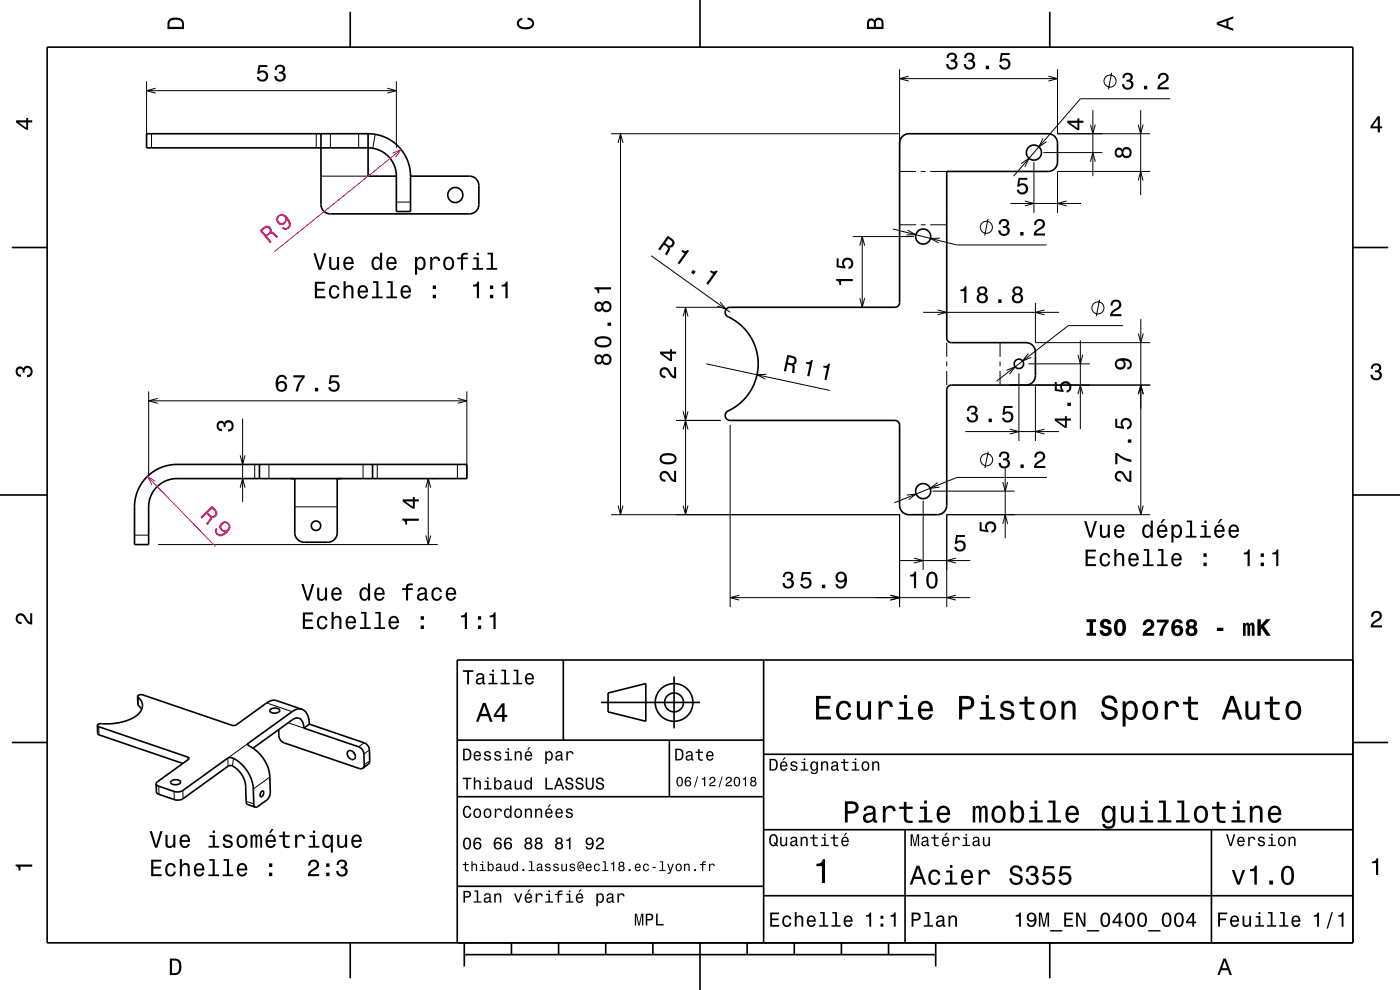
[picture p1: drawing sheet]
<svg xmlns="http://www.w3.org/2000/svg" width="297mm" height="210mm" viewBox="0 0 297 210" stroke-linecap="round" stroke-linejoin="round" font-family="sans-serif">
<g fill="none" stroke="#000" stroke-width=".21">
<path d="M31.1 17.2v14.2M31.1 19.2h53M33 18.7l-1.9 .5 1.9 .5M82.2 18.7l1.9 .5-1.9 .5M84.1 17.2v14.2M190.8 14.7v19.7M190.8 16.7h33.5M192.8 16.2l-2 .5 2 .5M222.4 16.2l1.9 .5-1.9 .5M224.3 14.7v13.7h19.7M235.8 15.4l-.7 3.5M32.1 28.4v3"/>
<path d="M67.1 28.4v3M68.1 37.4h10M70.1 28.4v3M76.1 28.4v3M79.6 28.5l-.5 3M129.6 28.4h61.2M131.1 30.3l.5-1.9 .6 1.9M131.6 28.4v80.8M190.8 36.4h3.5M195.3 36.4h1M197.3 36.4h3.5M216.6 34.7l1.7-1.1-.9 1.8"/>
<path d="M219.3 34.4v10.8M221.3 29.4l-.9 1.8 1.6-1.2M221.3 32.4h12.5M231.3 26.4l.5 2 .6-2M231.3 34.3l.5-1.9 .6 1.9M231.8 23.4v14M241.5 38.3l.5-1.9 .5 1.9M241.5 26.4l.5 2 .5-2M242 23.4v18M244 36.4h-19.7v8.8M248.3 20.9h-19.1l-14.2 16.5M84.1 42.9h3"/>
<path d="M138.1 54.2l16.8 12M180.9 50.2h12.9M182.4 52.1l.5-1.9 .5 1.9M182.9 50.2v15M189.4 48.6l13.6 3.4h19M190.8 47.7h3.5M192.5 48.8l1.8 1h-2M195.3 47.7h1M197.3 47.7h3.5M199.4 50.5l-2 .1 1.7 .9M209.6 46.5l-.7 3.5M214.3 43.2h15"/>
<path d="M217.4 42.6l1.9 .6-1.9 .5M226.3 42.6l-2 .6 2 .5M143.4 65.2h9.5M144.9 67.1l.5-1.9 .6 1.9M145.4 65.2v44M149.8 77.2l26.3 5.6M152.8 64.1l1.2 1.5-1.8-.7M162.6 79.4l-2 .1 1.8 .9M182.4 63.2l.5 2 .5-2M195.8 66.3h28.9M198.9 65.7l1.9 .6-1.9 .5M200.8 72.7v3"/>
<path d="M200.8 76.7v1M200.8 78.7v3M212.2 72.7v3M212.2 76.7v1M212.2 78.7v3M213.5 78.6l1.9-.8-1.2 1.6M216.2 79.2v14.3M218.2 77.2h13M218.2 75l-1.3 1.6 1.9-.8M219.7 64.3v8.4h24.3M221.6 65.7l-1.9 .6 1.9 .5M228.7 75.3l.5 1.9 .5-1.9"/>
<path d="M229.2 72.2v18.8M233.3 63.6l-.7 3.5M238.2 69.1h-11.6l-15.2 11.8M241.5 70.7l.5 2 .5-2M242 67.7v41.5M31.5 83v18.5M54 98.5v3M57.1 98.5v3M77 98.5v3M80 98.5v3M97 98.5v3M99 83v18.5"/>
<path d="M143.4 89.2h9.5M144.9 91.1l.5-1.9 .6 1.9M144.9 87.2l.5 2 .6-2M154.9 90.1v38.7M204.8 91.5h19.9M209.6 95.8l-.6 3.5M213.3 99.2v15M214.2 81.7h29.8M214.2 91l2 .5-2 .6M219.7 81.7v11.8M221.6 91l-1.9 .5 1.9 .6M228.7 83.6l.5-1.9 .5 1.9"/>
<path d="M241.5 83.6l.5-1.9 .5 1.9M28.5 113.5h3M33.5 115.5h59.4M56 101.5h36.9M62.5 107.5h9M129.6 109.2h61.2v19.6M131.1 107.2l.5 2 .6-2M144.9 107.2l.5 2 .6-2M190.8 118.9h15M192.4 105l2-.2-1.6 1.2M193.9 118.4l1.9 .5-1.9 .5M195.8 106.2v14.7"/>
<path d="M197.8 104.2h17.5M198.9 102.4l-1.6 1.2 2-.3M202.8 118.4l-2 .5 2 .5M212.7 102.2l.6 2 .5-2M212.7 111.1l.6-1.9 .5 1.9M222.1 101.3h-19.1l-13.3 5.4M241.5 107.2l.5 2 .5-2M244 109.2h-43.2v19.6M154.9 126.8h50.9M156.8 126.3l-1.9 .5 1.9 .5M188.9 126.3l1.9 .5-1.9 .5M202.8 126.3l-2 .5 2 .5"/>
<path d="M21 154.2v1.7M29.3 147.9v1.7M52.6 158.1v-.4l-4.3 3.1 .1 1.7M56.6 149.1l5.4 1.9M61.1 153.3l3.4 1.1M77.3 157.6l-1.2 .8M78.4 159.1l-1.2 .8M33.7 166.8v1.7M36.9 167.9l.1 1.7M38.8 167.7v1.7M39.8 160.6l.1 .6M49.5 160.9l-.2 1.6"/>
<path d="M52.2 170l1.6 .5M57.2 164.8l-3.5 2.6M78.4 161.4l-1.1 .8"/>
<circle cx="235.5" cy="17.2" r="1.28"/>
<circle cx="209.3" cy="48.2" r="1.28"/>
<circle cx="232.9" cy="65.3" r="1.28"/>
<circle cx="209.3" cy="97.5" r="1.28"/>
</g>
<g fill="none" stroke="#000" stroke-width=".35">
<path d="M10 10h277v190h-277zM74.3 2.5v7.5M148.5 0v10M222.7 2.5v7.5M68.1 28.4v15a2 2 0 0 0 2 2h29.5a2 2 0 0 0 2-2v-4a2 2 0 0 0-2-2h-12.5M78.1 28.4a9 9 0 0 1 9 9M78.1 28.4h-47v3h47a6 6 0 0 1 6 6M78.1 28.4v9h6M84.1 37.4v7.5h3v-7.5M2.5 52.5h7.5M287 52.5h7.5M154.2 65.4l.7-.2h34.9l.7-.3 .3-.7v-33.8a2 2 0 0 1 2-2h29.5a2 2 0 0 1 2 2v4a2 2 0 0 1-2 2h-21.5v35.3l.2 .5 .3 .3 .5 .2h15.9a2 2 0 0 1 2 2v5a2 2 0 0 1-2 2h-15.9l-.4 .1-.4 .3-.2 .5v24.6a2.01 2.01 0 0 1-2 2h-6a2 2 0 0 1-2-2v-17l-.1-.5-.3-.4-.6-.1h-34.9a1.12 1.12 0 0 1-1.1-1.1 1.12 1.12 0 0 1 1.1-1.2 11.1 11.1 0 0 0 5.9-10.2 11.1 11.1 0 0 0-6.6-9.7l-.3-.4v-.5z"/>
<path d="M55 98.5v3M79 98.5v3M0 105h10M31.2 101.1a9 9 0 0 1 6.3-2.6h61.5v3h-61.5a6 6 0 0 0-6 6v8h-3v-8a9 9 0 0 1 2.7-6.4zM61.5 101.5l1 .1v11.4a2 2 0 0 0 2 2h5a2 2 0 0 0 2-2v-11.4l1-.1M287 105h10M119.5 140v17M162 140v60M287 140h-190v60M2.5 157.5h7.5M20.7 153.9l.3 .3 19.1 6.5-.1 .4-6.6 4.7-.3 .5M20.7 153.9v1.7l.2 .2 17.9 6.1"/>
<path d="M29.2 147.7l.4-.3h.7l19.1 6.5 .7-.1 6.5-4.7a2.35 2.35 0 0 1 2.1-.5l5.4 1.9M29.2 147.7a2.41 2.41 0 0 1-.4 4.2 12.8 12.8 0 0 1-7.8 1.7l-.3 .3M29.2 147.7v1.8l.9 1M57.4 150.5a1.44 1.44 0 0 1 2 .2 1.28 1.28 0 0 1-2.2 0zM59.1 154.8l.1 1.3a1.77 1.77 0 0 0 1.1 1.5l15.9 5.4 .8-.1M64.1 150.5a2.35 2.35 0 0 0-2.1 .5l-9.5 6.8a1.85 1.85 0 0 0 1.3 1 8.1 8.1 0 0 1 3.4 6l.1 3.3a2.21 2.21 0 0 1-.7 1.6l-2 1.5h-.4M64.1 150.5a3.1 3.1 0 0 1 1.5 3.1M64.5 154.4a1.8 1.8 0 0 0-1.5-2.1l-1 .4-8.3 6M64.5 154.4l11.6 4a1.78 1.78 0 0 1 1.1 1.5l.1 2.4-.3 .6M65.6 153.6l11.7 4a1.77 1.77 0 0 1 1.1 1.5v2.7l-1.4 1.1M65.6 153.6l-1.1 .8M73.9 159.3a1.12 1.12 0 0 1 1.2 .4 1.12 1.12 0 0 1 0 1.4 1.15 1.15 0 0 1-1.2-.5 1.15 1.15 0 0 1 0-1.3z"/>
<path d="M75 159.6l.3 .3M97 157h65M127.5 149h21M129 147l8-2v8l-8-2zM142 157v12M143 143.5v11M287 157.5h7.5M33.1 166.3l.4 .4 3.4 1.2a2.29 2.29 0 0 0 1.9-.2l9.5-6.9a2.94 2.94 0 0 1 2.7 1.1 8 8 0 0 1 2.7 5.5l.2 3.3 .3 .5M33.1 166.3l.1 1.7 .2 .3 3.6 1.3a2.31 2.31 0 0 0 1.8-.2l9.6-6.9a1.92 1.92 0 0 1 2.1 .9 5.3 5.3 0 0 1 1.6 3.4l.2 3.6 .3 .3 1.6 .5M36.3 165.7a1.43 1.43 0 0 1 2 .2 1.33 1.33 0 0 1-2.1 .1zM55.5 167.8h.1a.69 .69 0 0 1 .4 .6 .69 .69 0 0 1-.5 .6 .68 .68 0 0 1 0-1.2zM97 169h65"/>
<path d="M162 176h125M162 160h125M192 176v24M257 176v24M97 188h65M162 190h125M74.3 200v7.5M98.5 202.5h100M98.5 200v5M108.5 200v2.5M118.5 200v2.5M128.5 200v2.5"/>
<path d="M138.5 200v2.5M148.5 200v10M158.5 200v2.5M168.5 200v2.5M178.5 200v2.5M188.5 200v2.5M198.5 200v5M222.7 200v7.5"/>
<circle cx="219.3" cy="32.4" r="1.6"/>
<circle cx="96.6" cy="41.4" r="1.6"/>
<circle cx="195.8" cy="50.2" r="1.6"/>
<circle cx="216.2" cy="77.2" r="1"/>
<circle cx="67" cy="111.5" r="1"/>
<circle cx="195.8" cy="104.2" r="1.6"/>
<circle cx="143" cy="149" r="2"/>
<circle cx="143" cy="149" r="4"/>
</g>
<g fill="#000">
<path d="M36 4a2.18 2.18 0 0 0-.5 2.2h3.5v-1.2a1.43 1.43 0 0 0-1.7-1.3zM36.3 4.4a2.15 2.15 0 0 1 2.2 .3l.1 1h-2.6v-1z" fill-rule="evenodd"/>
<path d="M54.8 13.8l-.2 1.9h.4a.79 .79 0 0 1 1.1-.2 .79 .79 0 0 1 .1 1.1 .79 .79 0 0 1-1.2 0l-.1-.3h-.4a1.21 1.21 0 0 0 1.5 1.1 1.21 1.21 0 0 0 .8-1.7 1.21 1.21 0 0 0-1.8-.5l.2-1h1.5v-.4zM58.6 14l-.3 .9h.4a.62 .62 0 0 1 .4-.8 .62 .62 0 0 1 .7 .3 .62 .62 0 0 1-.2 .8h-.4v.4a.72 .72 0 0 1 .9 .5 .72 .72 0 0 1-.5 .9 .72 .72 0 0 1-.9-.5l-.1-.4h-.4a1.18 1.18 0 0 0 1.5 1.2 1.18 1.18 0 0 0 .6-1.8l-.2-.1a.9 .9 0 0 0 .3-1.2 .9 .9 0 0 0-1-.5z" fill-rule="evenodd"/>
<path d="M109.9 4.2l.9-.4v.4a.7 .7 0 0 0-.7 .5 .7 .7 0 0 0 .3 .8 1.7 1.7 0 0 0 2.5-.5 .9 .9 0 0 0-1-.8v-.5a1.24 1.24 0 0 1 1.4 1.1 1.24 1.24 0 0 1-1 1.4 2.22 2.22 0 0 1-2.5-.7l-.2-.5z" fill-rule="evenodd"/>
<path d="M184.2 4.2l-.3 .7v1.3h3.5v-1.3a.98 .98 0 0 0-.7-1.1 .98 .98 0 0 0-1.2 .6 .84 .84 0 0 0-1.3-.2zM184.5 4.5a.54 .54 0 0 1 .6-.1 .54 .54 0 0 1 .3 .6v.7h-1zM185.9 4.4a.62 .62 0 0 1 .8-.1 .62 .62 0 0 1 .3 .6v.8h-1.2z" fill-rule="evenodd"/>
<path d="M201.1 11.5l-.3 .8h.4a.62 .62 0 0 1 .4-.8 .62 .62 0 0 1 .8 .3 .62 .62 0 0 1-.2 .8l-.5 .1v.4a.72 .72 0 0 1 .9 .4 .72 .72 0 0 1-.5 .9 .72 .72 0 0 1-.9-.5v-.3h-.5a1.18 1.18 0 0 0 1.5 1.2 1.18 1.18 0 0 0 .6-1.9l-.2-.1a.9 .9 0 0 0 .3-1.1 .9 .9 0 0 0-1-.5zM204.8 11.5l-.3 .8h.5a.62 .62 0 0 1 .3-.8 .62 .62 0 0 1 .8 .3 .62 .62 0 0 1-.2 .8l-.5 .1v.4a.72 .72 0 0 1 1 .4 .72 .72 0 0 1-.5 .9 .72 .72 0 0 1-.9-.5l-.1-.3h-.4a1.18 1.18 0 0 0 1.5 1.2 1.18 1.18 0 0 0 .6-1.9l-.3-.1a.97 .97 0 0 0 .3-1.4 .97 .97 0 0 0-1.4-.2zM209.1 13.9v.8h.7v-.8zM212.3 11.3l-.3 1.8h.4a.79 .79 0 0 1 1.2-.2 .79 .79 0 0 1 .1 1.2 .79 .79 0 0 1-1.2-.1l-.1-.2h-.5a1.21 1.21 0 0 0 1.5 1 1.21 1.21 0 0 0 .9-1.6 1.21 1.21 0 0 0-1.8-.6l.2-.9h1.5v-.4z" fill-rule="evenodd"/>
<path d="M238.4 15.7l-.3 .9h.4a.62 .62 0 0 1 .4-.8 .62 .62 0 0 1 .8 .3 .62 .62 0 0 1-.2 .8h-.5v.4a.72 .72 0 0 1 .9 .5 .72 .72 0 0 1-.5 .9 .72 .72 0 0 1-.9-.5v-.4h-.5a1.18 1.18 0 0 0 1.5 1.2 1.18 1.18 0 0 0 .6-1.8l-.2-.1a.9 .9 0 0 0 .4-1.1 .9 .9 0 0 0-1.1-.6zM242.7 18.2v.7h.7v-.7zM245.9 15.7l-.3 1h.5a.71 .71 0 0 1 .5-.9 .71 .71 0 0 1 .8 .6 .71 .71 0 0 1-.5 .8 1.81 1.81 0 0 0-1.4 1.7h2.4v-.4h-1.9a2.23 2.23 0 0 1 1.5-1.1 1.13 1.13 0 0 0 .1-1.7 1.13 1.13 0 0 0-1.7 0z" fill-rule="evenodd"/>
<path d="M258.1 4.7v.6l3.5 1.2v-.4l-1-.4v-1.4l1-.4v-.4zM258.6 5l1.6-.5v1z" fill-rule="evenodd"/>
<path d="M3.4 25.5v.5l2.1 1.5h.5v-1.5h.8v-.5h-.8v-.5h-.4v.5zM4 26h1.6v1.1z" fill-rule="evenodd"/>
<path d="M226.4 25.6v.5l2.1 1.5h.5v-1.5h.8v-.5h-.8v-.5h-.4v.5zM227 26.1h1.6v1.1z" fill-rule="evenodd"/>
<path d="M236.7 31.6a1.06 1.06 0 0 0-.2 1.3 1.06 1.06 0 0 0 1.3 .4l.3-.3a1.11 1.11 0 0 0 1.5 .4 1.11 1.11 0 0 0 .4-1.5 1.03 1.03 0 0 0-.9-.7 1.03 1.03 0 0 0-1 .5l-.1-.2a.85 .85 0 0 0-1.3 .1zM238.3 32.4a.71 .71 0 0 1 1.4 0 .71 .71 0 0 1-1.4 0zM236.8 32.4a.6 .6 0 0 1 1.2 0 .6 .6 0 0 1-1.2 0z" fill-rule="evenodd"/>
<path d="M292.3 24.7l-1.6 2.1v.4h1.6v.9h.4v-.9h.5v-.4h-.5v-2.1zM292.3 25.2v1.6h-1.1z" fill-rule="evenodd"/>
<path d="M141.7 50l-2.1 2.8 .4 .3 .9-1.2a1.08 1.08 0 0 1 .8 .9l-.6 1.1 .4 .3 .7-1.4-.1-.3a.97 .97 0 0 0 1-.7 .97 .97 0 0 0-.5-1.1zM141.8 50.6a1.08 1.08 0 0 1 .8 1 .6 .6 0 0 1-.4 .5 .6 .6 0 0 1-.6-.2l-.5-.3z" fill-rule="evenodd"/>
<path d="M144.7 53l-.2 .3 .7 .5-1.4 2 .3 .3 2.1-2.9-.3-.2a.77 .77 0 0 1-1.2 0zM147 57.2l-.4 .6 .5 .4 .5-.6zM150.8 57.4l-.2 .2 .7 .5-1.5 2 .4 .3 2.1-2.9-.3-.1a.78 .78 0 0 1-1.2 0z" fill-rule="evenodd"/>
<path d="M177.4 59.2v.3a.77 .77 0 0 1 .7 1h.3v-.9h2.5v-.4zM177.5 54.8v1.9l1.8 .3v-.4a.79 .79 0 0 1-.1-1.2 .79 .79 0 0 1 1.1-.1 .79 .79 0 0 1 0 1.2l-.3 .1v.5a1.21 1.21 0 0 0 1.1-1.5 1.21 1.21 0 0 0-1.7-.9 1.21 1.21 0 0 0-.5 1.8l-1-.2v-1.5z" fill-rule="evenodd"/>
<path d="M212.2 46.7l-.3 .9h.4a.62 .62 0 0 1 .3-.8 .62 .62 0 0 1 .8 .3 .62 .62 0 0 1-.2 .8h-.5v.4a.72 .72 0 0 1 1 .5 .72 .72 0 0 1-.5 .9 .72 .72 0 0 1-.9-.5l-.1-.3h-.4a1.18 1.18 0 0 0 1.5 1.2 1.18 1.18 0 0 0 .6-1.9l-.3-.1a.9 .9 0 0 0 .4-1.1 .9 .9 0 0 0-1-.6zM216.4 49.2v.8h.7v-.8zM219.7 46.8l-.3 .9h.4a.71 .71 0 0 1 .5-.8 .71 .71 0 0 1 .9 .5 .71 .71 0 0 1-.5 .8 1.81 1.81 0 0 0-1.4 1.8h2.4v-.5h-1.9a2.25 2.25 0 0 1 1.5-1.1 1.13 1.13 0 0 0 .1-1.7 1.13 1.13 0 0 0-1.7 .1z" fill-rule="evenodd"/>
<path d="M216.1 37.7h1.8v.4h-1.5l-.1 1a1.21 1.21 0 0 1 1.7 .6 1.21 1.21 0 0 1-.8 1.6 1.21 1.21 0 0 1-1.5-1.1h.5a.79 .79 0 0 0 1 .5 .79 .79 0 0 0 .4-1 .79 .79 0 0 0-1.1-.3l-.3 .2h-.4z" fill-rule="evenodd"/>
<path d="M126.4 75.5a1.06 1.06 0 0 0-.2 1.3 1.06 1.06 0 0 0 1.3 .4l.3-.3a1.11 1.11 0 0 0 1.5 .4 1.11 1.11 0 0 0 .4-1.6 1.03 1.03 0 0 0-1-.7 1.03 1.03 0 0 0-.9 .6l-.2-.2a.85 .85 0 0 0-1.2 .1zM128 76.3a.71 .71 0 0 1 1.4 0 .71 .71 0 0 1-1.4 0zM126.5 76.3a.6 .6 0 0 1 1.2 0 .6 .6 0 0 1-1.2 0zM126.6 71.6a1.13 1.13 0 0 0-.4 1.2 1.13 1.13 0 0 0 .9 .8 2.28 2.28 0 0 0 2.5-.6 1.14 1.14 0 0 0-.9-1.6 2.86 2.86 0 0 0-2.1 .2zM126.6 72.2a2.37 2.37 0 0 1 2.6 0v.6a2.37 2.37 0 0 1-2.6 0zM128.9 68.4v.7h.7v-.7zM126.4 64.2a1.06 1.06 0 0 0-.2 1.4 1.06 1.06 0 0 0 1.3 .4l.3-.3a1.11 1.11 0 0 0 1.5 .4 1.11 1.11 0 0 0 .4-1.6 1.03 1.03 0 0 0-1-.7 1.03 1.03 0 0 0-.9 .6l-.2-.2a.85 .85 0 0 0-1.2 0zM128 65.1a.71 .71 0 0 1 1.4 0 .71 .71 0 0 1-1.4 0zM126.5 65.1a.6 .6 0 0 1 1.2 0 .6 .6 0 0 1-1.2 0zM126.1 60.9v.4a.77 .77 0 0 1 .7 .9h.3v-.8h2.5v-.5z" fill-rule="evenodd"/>
<path d="M167 75.3l-.7 3.4 .4 .1 .4-1.5a1.09 1.09 0 0 1 1.1 .5l-.1 1.3 .5 .1v-1.5l-.2-.3a.97 .97 0 0 0 .6-1 .97 .97 0 0 0-.8-.9zM167.4 75.8a1.08 1.08 0 0 1 1.1 .5 .6 .6 0 0 1-.2 .7 .6 .6 0 0 1-.6 0l-.6-.1z" fill-rule="evenodd"/>
<path d="M171 76.8v.3l.8 .2-.6 2.4 .5 .1 .7-3.4-.3-.1a.77 .77 0 0 1-1.1 .5zM174.7 77.6l-.1 .3 .8 .2-.5 2.4 .4 .1 .8-3.4-.3-.1a.77 .77 0 0 1-1.1 .5z" fill-rule="evenodd"/>
<path d="M203.7 61.4v.4h.9v2.5h.4v-3.6h-.3a.77 .77 0 0 1-1 .7zM207.6 61a.84 .84 0 0 0 .2 1.4 1.11 1.11 0 0 0-.5 1.5 1.11 1.11 0 0 0 1.6 .4 1.03 1.03 0 0 0 .7-.9 1.03 1.03 0 0 0-.6-1 .89 .89 0 0 0 .4-1.1 .89 .89 0 0 0-1-.6zM207.7 63.3a.71 .71 0 0 1 1.4 0 .71 .71 0 0 1-1.4 0zM207.8 61.7a.6 .6 0 0 1 1.2 0 .6 .6 0 0 1-1.2 0zM211.8 63.5v.8h.7v-.8zM215.1 61a.84 .84 0 0 0 .1 1.4 1.11 1.11 0 0 0-.4 1.5 1.11 1.11 0 0 0 1.6 .4 1.03 1.03 0 0 0 .7-.9 1.03 1.03 0 0 0-.6-1 .89 .89 0 0 0 .4-1.1 .89 .89 0 0 0-1-.6zM215.1 63.3a.75 .75 0 0 1 1.5 0 .75 .75 0 0 1-1.5 0zM215.2 61.7a.6 .6 0 0 1 1.2 0 .6 .6 0 0 1-1.2 0z" fill-rule="evenodd"/>
<path d="M235.9 63.9a1.18 1.18 0 0 1 1.9 .3 1.18 1.18 0 0 1-1 1.6l-.5 .4-.3 .4h1.9v.5h-2.4a1.81 1.81 0 0 1 1.4-1.8 .71 .71 0 0 0 .5-.8 .71 .71 0 0 0-.9-.5 .71 .71 0 0 0-.5 .8h-.4z" fill-rule="evenodd"/>
<path d="M236.9 76.3a1.17 1.17 0 0 0-.3 1.7 1.17 1.17 0 0 0 1.7 .2 1.17 1.17 0 0 0 .1-1.7 1.02 1.02 0 0 1 1.3 .8 .56 .56 0 0 1-.6 .6v.5a1.18 1.18 0 0 0 1-1.2 1.18 1.18 0 0 0-1.1-1.1 2.92 2.92 0 0 0-2.1 .2zM236.9 77.2a.75 .75 0 0 1 1.5 0 .75 .75 0 0 1-1.5 0z" fill-rule="evenodd"/>
<path d="M291.1 77.4a1.08 1.08 0 0 1 1.4-.2 1.08 1.08 0 0 1 .4 1.2l-.3 .3a1.06 1.06 0 0 1 .5 1.3 1.06 1.06 0 0 1-1.2 .7 1.1 1.1 0 0 1-1.2-1.2h.5a.71 .71 0 0 0 1 .8 .71 .71 0 0 0 .1-1.3h-.6v-.4a.61 .61 0 0 0 .8-.3 .61 .61 0 0 0-.2-.8 .61 .61 0 0 0-.9 .2l-.1 .5h-.5z" fill-rule="evenodd"/>
<path d="M3.6 78a.86 .86 0 0 1 1.4 .2 1.06 1.06 0 0 1 1.2-.6 1.06 1.06 0 0 1 .7 1.2 1.1 1.1 0 0 1-1.2 1.2v-.4a.71 .71 0 0 0 .8-1 .71 .71 0 0 0-1.3-.1v.6h-.4a.61 .61 0 0 0-.3-.8 .61 .61 0 0 0-.8 .2 .61 .61 0 0 0 .2 .8l.6 .2v.4a1.15 1.15 0 0 1-1.2-.6 1.15 1.15 0 0 1 .3-1.3z" fill-rule="evenodd"/>
<path d="M140.2 78.2a1.2 1.2 0 0 0-.2 1.3 1.2 1.2 0 0 0 1.2 .7v-.5a.71 .71 0 0 1-.9-.5 .71 .71 0 0 1 .5-.8 .71 .71 0 0 1 .9 .5 1.8 1.8 0 0 0 1.7 1.4v-2.4h-.4v1.9a2.23 2.23 0 0 1-1.2-1.5 1.11 1.11 0 0 0-1.6-.1zM140 74.6v.4l2.1 1.6h.5v-1.6h.8v-.4h-.8v-.5h-.4v.5zM140.6 75h1.6v1.2z" fill-rule="evenodd"/>
<path d="M205.4 86.3l-.3 .9h.5a.62 .62 0 0 1 .3-.8 .62 .62 0 0 1 .8 .3 .62 .62 0 0 1-.2 .8h-.5v.4a.72 .72 0 0 1 1 .5 .72 .72 0 0 1-.5 .9 .72 .72 0 0 1-.9-.5l-.1-.4h-.4a1.18 1.18 0 0 0 1.5 1.2 1.18 1.18 0 0 0 .6-1.8l-.3-.1a.9 .9 0 0 0 .4-1.1 .9 .9 0 0 0-1.1-.6zM209.7 88.8v.7h.7v-.7zM212.9 86.1l-.2 1.9h.4a.79 .79 0 0 1 1.1-.2 .79 .79 0 0 1 .1 1.2 .79 .79 0 0 1-1.2-.1l-.1-.3h-.4a1.21 1.21 0 0 0 1.5 1.1 1.21 1.21 0 0 0 .8-1.7 1.21 1.21 0 0 0-1.8-.5l.2-1h1.5v-.4z" fill-rule="evenodd"/>
<path d="M212.2 96.1l-.3 .8h.5a.62 .62 0 0 1 .3-.8 .62 .62 0 0 1 .8 .3 .62 .62 0 0 1-.2 .8l-.5 .1v.4a.72 .72 0 0 1 .9 .4 .72 .72 0 0 1-.4 .9 .72 .72 0 0 1-.9-.5l-.1-.3h-.5a1.18 1.18 0 0 0 1.5 1.2 1.18 1.18 0 0 0 .6-1.9l-.2-.1a.91 .91 0 0 0 .4-1.1 .91 .91 0 0 0-1.1-.5zM216.5 98.5v.8h.7v-.8zM219.7 96.1l-.3 .9h.5a.7 .7 0 0 1 .5-.8 .7 .7 0 0 1 .9 .5 .7 .7 0 0 1-.5 .8 1.8 1.8 0 0 0-1.5 1.8h2.4v-.5h-1.9a2.19 2.19 0 0 1 1.5-1.1 1.13 1.13 0 0 0 .1-1.7 1.13 1.13 0 0 0-1.7 .1z" fill-rule="evenodd"/>
<path d="M223.8 88.8v.4l2.1 1.6h.4v-1.6h.9v-.4h-.9v-.5h-.4v.5zM224.4 89.2h1.5v1.1zM226.4 85.4v.7h.8v-.7zM223.8 81v1.9l1.8 .3v-.4a.8 .8 0 0 1-.2-1.3 .8 .8 0 0 1 1.2 .1 .8 .8 0 0 1-.3 1.2v.5a1.21 1.21 0 0 0 1-1.5 1.21 1.21 0 0 0-1.6-.8 1.21 1.21 0 0 0-.6 1.7l-.9-.1v-1.6z" fill-rule="evenodd"/>
<path d="M140.2 100.2a1.2 1.2 0 0 0-.2 1.3 1.2 1.2 0 0 0 1.2 .7v-.5a.71 .71 0 0 1-.9-.5 .71 .71 0 0 1 .5-.8 .71 .71 0 0 1 .9 .5 1.79 1.79 0 0 0 1.7 1.4v-2.4h-.4v1.9a2.23 2.23 0 0 1-1.2-1.5 1.11 1.11 0 0 0-1.6-.1zM140.4 96.4a1.13 1.13 0 0 0-.4 1.2 1.13 1.13 0 0 0 .9 .9 2.29 2.29 0 0 0 2.5-.7 1.14 1.14 0 0 0-.9-1.6 2.9 2.9 0 0 0-2.1 .2zM140.4 97a2.37 2.37 0 0 1 2.6 0v.7a2.38 2.38 0 0 1-2.6 0z" fill-rule="evenodd"/>
<path d="M202.8 113.5h1.9v.4h-1.5l-.2 .9a1.21 1.21 0 0 1 1.8 .6 1.21 1.21 0 0 1-.8 1.7 1.21 1.21 0 0 1-1.5-1.1h.4a.8 .8 0 0 0 1.2 .4 .8 .8 0 0 0 .1-1.3 .8 .8 0 0 0-1.2 .2h-.4z" fill-rule="evenodd"/>
<path d="M207.8 110.8h.4v1.5l1 .1a1.21 1.21 0 0 1 .5-1.7 1.21 1.21 0 0 1 1.7 .8 1.21 1.21 0 0 1-1.1 1.5v-.5a.79 .79 0 0 0 .5-1 .79 .79 0 0 0-1.1-.4 .79 .79 0 0 0-.3 1.1l.3 .3v.4l-1.9-.3z" fill-rule="evenodd"/>
<path d="M230 110.5l1.1 3.5h.5l1.1-3.5h-.5l-.8 3-.9-3zM233.3 111.3v1.8a.89 .89 0 0 0 .7 1 .89 .89 0 0 0 1-.5v.4h.4v-2.7h-.4v1.6a.65 .65 0 0 1-.4 .8 .65 .65 0 0 1-.8-.3v-2.1zM236.6 111.6a1.54 1.54 0 0 0 .8 2.5 1.06 1.06 0 0 0 1.1-.8h-.4l-.3 .3-.3 .1a.76 .76 0 0 1-.7-.9h1.8a1.16 1.16 0 0 0-.5-1.4 1.16 1.16 0 0 0-1.5 .2zM237 111.8a.66 .66 0 0 1 .8-.1 .66 .66 0 0 1 .3 .7h-1.3zM242.6 111.6a1.57 1.57 0 0 0 .7 2.5l.5-.1 .3-.4v.4h.5v-3.6h-.5v1.3a.89 .89 0 0 0-1.5-.1zM242.9 111.9a.62 .62 0 0 1 .7-.2 .62 .62 0 0 1 .5 .5 1.12 1.12 0 0 1-.7 1.5 1.19 1.19 0 0 1-.5-1.8zM246.7 110.1l-.5 .9h.3l.7-.9zM245.7 111.6a1.54 1.54 0 0 0 .8 2.5 1.06 1.06 0 0 0 1.1-.8h-.4l-.2 .3-.4 .1a.76 .76 0 0 1-.7-.9h1.8a1.16 1.16 0 0 0-.5-1.4 1.16 1.16 0 0 0-1.5 .2zM246.1 111.8a.66 .66 0 0 1 .8-.1 .66 .66 0 0 1 .3 .7h-1.3zM248.5 111.3v3.8h.5v-1.5a.93 .93 0 0 0 .9 .5 .93 .93 0 0 0 .8-.8 1.5 1.5 0 0 0-1-2.1l-.4 .2-.3 .3v-.4zM249.1 111.9a.63 .63 0 0 1 .7-.2 .63 .63 0 0 1 .5 .5 1.13 1.13 0 0 1-.6 1.5 1.18 1.18 0 0 1-.6-1.8zM251.8 110.4v.4h.7v2.9h-1v.3h2.3v-.3h-.9v-3.3zM254.8 111.4v.4h.7v1.9h-.9v.3h2.3v-.3h-.9v-2.3zM255.5 110.4v.5h.5v-.5zM258.8 110.1l-.5 .9h.3l.7-.9zM257.9 111.6a1.54 1.54 0 0 0 .8 2.5 1.05 1.05 0 0 0 1.1-.8h-.5l-.2 .3-.4 .1a.76 .76 0 0 1-.7-.9h1.8a1.16 1.16 0 0 0-.5-1.4 1.16 1.16 0 0 0-1.4 .2zM258.2 111.8a.66 .66 0 0 1 .8-.1 .66 .66 0 0 1 .3 .7h-1.3zM260.9 111.6a1.54 1.54 0 0 0 .8 2.5 1.06 1.06 0 0 0 1.1-.8h-.4l-.3 .3-.3 .1a.76 .76 0 0 1-.7-.9h1.7a1.16 1.16 0 0 0-.5-1.4 1.16 1.16 0 0 0-1.4 .2zM261.3 111.8a.66 .66 0 0 1 .8-.1 .66 .66 0 0 1 .3 .7h-1.3z" fill-rule="evenodd"/>
<path d="M236.8 100.2a1.2 1.2 0 0 0-.2 1.3 1.2 1.2 0 0 0 1.2 .7v-.5a.71 .71 0 0 1-.9-.5 .71 .71 0 0 1 .5-.8 .71 .71 0 0 1 .9 .5 1.79 1.79 0 0 0 1.7 1.4v-2.4h-.4v1.9a2.22 2.22 0 0 1-1.2-1.5 1.11 1.11 0 0 0-1.6-.1zM236.6 96.1v2.4h.4v-1.9a5.2 5.2 0 0 0 3 1.4v-.5a5.3 5.3 0 0 1-3-1.4zM239.3 93.2v.7h.7v-.7zM236.6 88.8v1.9l1.8 .3v-.4a.8 .8 0 0 1-.2-1.3 .8 .8 0 0 1 1.3 .1 .8 .8 0 0 1-.4 1.2v.5a1.21 1.21 0 0 0 1.1-1.5 1.21 1.21 0 0 0-1.7-.8 1.21 1.21 0 0 0-.6 1.7l-.9-.1v-1.6z" fill-rule="evenodd"/>
<path d="M3.6 130.4a1.22 1.22 0 0 1 2 .7l.4 .6 .4 .3v-1.9h.4v2.4a1.8 1.8 0 0 1-1.7-1.4 .71 .71 0 0 0-.9-.5 .71 .71 0 0 0-.5 .8 .71 .71 0 0 0 .9 .5v.5a1.18 1.18 0 0 1-1.2-.7 1.18 1.18 0 0 1 .2-1.3z" fill-rule="evenodd"/>
<path d="M166.4 121.5l-.3 .9h.4a.62 .62 0 0 1 .4-.8 .62 .62 0 0 1 .8 .3 .62 .62 0 0 1-.3 .8h-.4v.4a.72 .72 0 0 1 .9 .5 .72 .72 0 0 1-.5 .9 .72 .72 0 0 1-.9-.5v-.3h-.5a1.18 1.18 0 0 0 1.5 1.2 1.18 1.18 0 0 0 .6-1.9l-.2-.1a.91 .91 0 0 0 .3-1.1 .91 .91 0 0 0-1-.6zM170.1 121.3l-.2 1.9h.4a.8 .8 0 0 1 1.2-.2 .8 .8 0 0 1-.1 1.2 .8 .8 0 0 1-1.2-.3h-.5a1.21 1.21 0 0 0 1.6 1 1.21 1.21 0 0 0 .8-1.6 1.21 1.21 0 0 0-1.8-.6l.2-.9h1.5v-.5zM174.4 124v.8h.7v-.8zM177.6 121.6a1.15 1.15 0 0 0-.1 1.6 1.15 1.15 0 0 0 1.7 0 1.02 1.02 0 0 1-.8 1.3 .56 .56 0 0 1-.7-.6h-.4a1.18 1.18 0 0 0 1.2 1 1.18 1.18 0 0 0 1.1-1.2 1.77 1.77 0 0 0-1.2-2.5zM177.7 122.4a.75 .75 0 0 1 1.5 0 .75 .75 0 0 1-1.5 0z" fill-rule="evenodd"/>
<path d="M193.1 121.9v.4h.8v2.5h.4v-3.6h-.3a.77 .77 0 0 1-.9 .7zM196.8 121.7a2.67 2.67 0 0 0 .4 3.1 1.14 1.14 0 0 0 1.6-.9 2.31 2.31 0 0 0-.6-2.5l-.5-.2-.5 .2zM197.4 121.8h.6a2.37 2.37 0 0 1 0 2.6h-.6a2.38 2.38 0 0 1 0-2.6z" fill-rule="evenodd"/>
<path d="M230.3 116.6v3.5h2.2v-.4h-1.7v-1.2h1.5v-.4h-1.5v-1.1h1.7v-.4zM233.6 117.7a1.53 1.53 0 0 0 .8 2.5 1.07 1.07 0 0 0 1.1-1.1h-.4a.67 .67 0 0 1-.6 .7 .67 .67 0 0 1-.7-.6 1.11 1.11 0 0 1 .6-1.5 .6 .6 0 0 1 .7 .6h.4a1.09 1.09 0 0 0-.7-1 1.09 1.09 0 0 0-1.2 .4zM236.4 116.5v3.6h.4v-1.6a.64 .64 0 0 1 .4-.8 .64 .64 0 0 1 .8 .4v2h.5v-1.8a.88 .88 0 0 0-.6-1 .88 .88 0 0 0-1.1 .5v-1.3zM239.7 117.7a1.54 1.54 0 0 0 .8 2.5 1.06 1.06 0 0 0 1-.9h-.4l-.2 .4-.4 .1a.76 .76 0 0 1-.7-.9h1.8a1.16 1.16 0 0 0-.5-1.4 1.16 1.16 0 0 0-1.4 .2zM240 117.9a.66 .66 0 0 1 .8-.1 .66 .66 0 0 1 .3 .7h-1.3zM242.6 116.5v.3h.7v2.9h-.9v.4h2.3v-.4h-.9v-3.2zM245.7 116.5v.3h.7v2.9h-.9v.4h2.2v-.4h-.9v-3.2zM248.8 117.7a1.54 1.54 0 0 0 .8 2.5 1.06 1.06 0 0 0 1.1-.9h-.5l-.2 .4-.4 .1a.76 .76 0 0 1-.7-.9h1.8a1.16 1.16 0 0 0-.5-1.4 1.16 1.16 0 0 0-1.4 .2zM249.1 117.9a.66 .66 0 0 1 .8-.1 .66 .66 0 0 1 .3 .7h-1.3zM255.3 119.3v.8h.7v-.8zM255.3 117.4v.7h.7v-.7z" fill-rule="evenodd"/>
<path d="M230.5 131.4v.6h.7v2.3h-.7v.6h2v-.6h-.6v-2.3h.6v-.6zM233.7 131.6a1.07 1.07 0 0 0-.2 1.2 1.07 1.07 0 0 0 1.1 .6l.3 .1a.52 .52 0 0 1-.3 .8 .52 .52 0 0 1-.6-.6h-.8a1.29 1.29 0 0 0 1.5 1.2 1.29 1.29 0 0 0 1.1-1.5 2.03 2.03 0 0 0-1.5-.8l-.2-.3 .1-.3 .4-.1 .3 .1 .1 .4h.8a1.24 1.24 0 0 0-.8-1.1 1.24 1.24 0 0 0-1.3 .3zM236.6 131.7a2.53 2.53 0 0 0 .4 3.1 1.22 1.22 0 0 0 1.8-.9 1.94 1.94 0 0 0-.9-2.6l-.8 .1zM237.4 132l.2-.1a.93 .93 0 0 1 .5 1.2l-.1 .9-.2 .2h-.5a2.18 2.18 0 0 1 .1-2.2zM242.8 131.7l-.4 .9h.7a.56 .56 0 0 1 .8-.6 .56 .56 0 0 1 0 1l-.3 .2a2.04 2.04 0 0 0-1.2 1.7h2.5v-.6h-1.7l.9-.7a1.22 1.22 0 0 0 .6-1.8 1.22 1.22 0 0 0-1.9-.1zM245.4 131.4v.6h1.8a4.8 4.8 0 0 0-1.3 2.9h.8a4.6 4.6 0 0 1 1.2-2.9v-.6zM249 131.6a2.35 2.35 0 0 0 .2 3.3 1.19 1.19 0 0 0 1.8-1.1 1.19 1.19 0 0 0-1.8-1 .74 .74 0 0 1 .6-.9l.3 .1 .1 .2h.7a1.13 1.13 0 0 0-1.9-.6zM249.1 133.7a.6 .6 0 0 1 1.2 0 .6 .6 0 0 1-1.2 0zM251.9 131.6a.88 .88 0 0 0 .1 1.4 1.06 1.06 0 0 0-.4 1.3 1.06 1.06 0 0 0 1.2 .7 1.06 1.06 0 0 0 1.2-.7 1.06 1.06 0 0 0-.5-1.3 .94 .94 0 0 0 .3-1.1 .94 .94 0 0 0-1-.6zM252.2 133.9a.56 .56 0 0 1 1.1 0 .56 .56 0 0 1-1.1 0zM252.3 132.4a.5 .5 0 0 1 1 0 .5 .5 0 0 1-1 0zM258.2 133.2v.6h1.3v-.6zM263.7 132.2v2.7h.6v-2l.2-.3 .1 .2v2.1h.6v-2l.2-.3 .2 .2v2.1h.5l-.1-2.6-.4-.2-.5 .3-.5-.3-.4 .3v-.2zM266.7 131.4v3.5h.8v-1.4l.2-.2 1 1.6h.9l-1.4-2.1 1.4-1.4h-1l-1.1 1.2v-1.2z" fill-rule="evenodd"/>
<path d="M263.8 117.2v.4h.9v2.5h.4v-3.5h-.3a.77 .77 0 0 1-1 .6zM267.4 119.3v.8h.7v-.8zM267.4 117.4v.7h.7v-.7zM269.9 117.2v.4h.8v2.5h.5v-3.5h-.3a.77 .77 0 0 1-1 .6z" fill-rule="evenodd"/>
<path d="M291.2 129.9a1.18 1.18 0 0 1 1.9 .3 1.18 1.18 0 0 1-1 1.7l-.5 .3-.3 .5h1.9v.4h-2.4a1.8 1.8 0 0 1 1.4-1.8 .71 .71 0 0 0 .5-.8 .71 .71 0 0 0-.9-.5 .71 .71 0 0 0-.5 .8h-.4z" fill-rule="evenodd"/>
<path d="M98.2 158.8v2.5h.9a1.37 1.37 0 0 0 .7-2.2 1.56 1.56 0 0 0-1.6-.3zM98.6 159.1a.98 .98 0 0 1 1.1 .7 .98 .98 0 0 1-.6 1.2h-.5zM100.7 159.6a1.04 1.04 0 0 0-.2 1.2 1.04 1.04 0 0 0 1 .5l.5-.5h-.3l-.4 .3a.54 .54 0 0 1-.5-.7h1.3a.83 .83 0 0 0-.4-.9 .83 .83 0 0 0-1 .1zM100.9 159.7l.2-.1a.47 .47 0 0 1 .5 .1 .47 .47 0 0 1 .1 .5h-.9zM102.9 159.5l-.2 .1a.69 .69 0 0 0 .9 .9l.2 .1a.43 .43 0 0 1-.4 .5 .43 .43 0 0 1-.4-.4h-.3a.74 .74 0 0 0 .9 .7 .74 .74 0 0 0 .5-1l-1-.4a.38 .38 0 0 1 .3-.5 .38 .38 0 0 1 .4 .4h.3a.78 .78 0 0 0-1.2-.4zM105.1 159.5l-.2 .1a.69 .69 0 0 0 .9 .9l.2 .1a.43 .43 0 0 1-.4 .5 .43 .43 0 0 1-.5-.4h-.3a.74 .74 0 0 0 .9 .7 .74 .74 0 0 0 .5-1l-.9-.4a.38 .38 0 0 1 .3-.5 .38 .38 0 0 1 .4 .4h.3a.77 .77 0 0 0-1.2-.4zM107.2 159.4v.3h.5v1.3h-.7v.3h1.6v-.3h-.6v-1.6zM107.7 158.7v.4h.3v-.4zM109.2 159.4v1.9h.3v-1.1a.45 .45 0 0 1 .4-.6 .45 .45 0 0 1 .5 .5v1.2h.3v-1.3a.63 .63 0 0 0-.5-.7 .63 .63 0 0 0-.7 .4v-.3zM112.2 158.5l-.4 .6h.3l.5-.6zM111.5 159.6a1.04 1.04 0 0 0-.2 1.2 1.04 1.04 0 0 0 1.1 .5l.5-.5h-.3l-.5 .3a.54 .54 0 0 1-.5-.7h1.3a.83 .83 0 0 0-.4-.9 .83 .83 0 0 0-1 .1zM111.8 159.7l.1-.1a.48 .48 0 0 1 .5 .1 .48 .48 0 0 1 .2 .5h-1zM115.7 159.4v2.7h.3v-1.1a.66 .66 0 0 0 .7 .4 .66 .66 0 0 0 .5-.6 .91 .91 0 0 0 0-1.1 .91 .91 0 0 0-1-.3l-.2 .3v-.3zM116.1 159.8a.45 .45 0 0 1 .5-.2 .45 .45 0 0 1 .3 .4 .65 .65 0 0 1 .1 .8 .65 .65 0 0 1-.7 .2 .98 .98 0 0 1-.2-1.2zM118.1 159.5l-.2 .4h.3a.39 .39 0 0 1 .4-.3 .39 .39 0 0 1 .3 .5h-.1a.65 .65 0 0 0-1 .4 .65 .65 0 0 0 .6 .9l.6-.3 .1 .2h.4v-.2l-.2-.1v-1.1a.72 .72 0 0 0-.5-.6 .72 .72 0 0 0-.7 .2zM118.2 160.6l.8-.3a.55 .55 0 0 1-.2 .7 .55 .55 0 0 1-.6 0zM120.1 159.4v1.9h.4v-1.1a.47 .47 0 0 1 .2-.6 .47 .47 0 0 1 .6 .2v.2h.4a.64 .64 0 0 0-.5-.7 .64 .64 0 0 0-.8 .4v-.3z" fill-rule="evenodd"/>
<path d="M98.2 142.2v.3h.9v2.7h.4v-2.7h.9v-.3zM101.3 143l-.3 .5h.4a.47 .47 0 0 1 .5-.4 .47 .47 0 0 1 .4 .6l-.2 .1a.84 .84 0 0 0-1 .2 .84 .84 0 0 0 0 1.1 .9 .9 0 0 0 1.3-.2l.1 .2 .5 .1v-.3l-.3-.1v-1.3a.87 .87 0 0 0-1.4-.5zM101.4 144.3l.9-.3a.66 .66 0 0 1-.1 .7 .66 .66 0 0 1-.8 .1zM103.8 142.9v.3h.6v1.6h-.8v.4h2v-.4h-.8v-1.9zM104.4 142.1v.4h.4v-.4zM106.4 142.1v.3h.6v2.4h-.8v.4h1.9v-.4h-.7v-2.7zM109 142.1v.3h.6v2.4h-.8v.4h1.9v-.4h-.7v-2.7zM111.6 143.1a1.32 1.32 0 0 0 .7 2.1 .9 .9 0 0 0 .9-.7h-.3l-.2 .3-.4 .1a.65 .65 0 0 1-.6-.8h1.6a1 1 0 0 0-.4-1.2 1 1 0 0 0-1.3 .2zM111.9 143.3a.57 .57 0 0 1 .7-.1 .57 .57 0 0 1 .3 .6h-1.2z" fill-rule="evenodd"/>
<path d="M102.4 149.1l-1.4 4h.5l.4-1.2h1.6l.4 1.2h.6l-1.5-4zM102.7 149.7l.7 1.7h-1.3zM106.5 149.2l-1.7 2.4v.5h1.7v1h.5v-1h.6v-.5h-.6v-2.4zM106.5 149.9v1.7h-1.3z" fill-rule="evenodd"/>
<path d="M143.2 158.8v2.5h.9a1.37 1.37 0 0 0 .7-2.2 1.56 1.56 0 0 0-1.6-.3zM143.6 159.1a.98 .98 0 0 1 1.1 .7 .98 .98 0 0 1-.6 1.2h-.5zM145.7 159.5l-.2 .4h.3a.39 .39 0 0 1 .5-.3 .39 .39 0 0 1 .3 .5h-.2a.65 .65 0 0 0-.9 .4 .65 .65 0 0 0 .5 .9l.7-.3v.2h.4v-.2l-.1-.1-.1-1.1a.73 .73 0 0 0-.4-.6 .73 .73 0 0 0-.8 .2zM145.8 160.6l.8-.3a.55 .55 0 0 1-.1 .7 .55 .55 0 0 1-.7 0zM148.1 158.9v.5h-.5v.3h.5v1.3a.75 .75 0 0 0 1 .4v-.3a.48 .48 0 0 1-.7-.3v-1.1h.7v-.3h-.7v-.5zM150 159.6a1.04 1.04 0 0 0-.2 1.2 1.04 1.04 0 0 0 1.1 .5l.5-.5h-.4l-.4 .3a.54 .54 0 0 1-.5-.7h1.3a.83 .83 0 0 0-.4-.9 .83 .83 0 0 0-1 .1zM150.3 159.7l.1-.1a.48 .48 0 0 1 .5 .1 .48 .48 0 0 1 .2 .5h-1z" fill-rule="evenodd"/>
<path d="M173.1 147.6v5h3.2v-.6h-2.5v-1.7h2.2v-.6h-2.2v-1.5h2.4v-.6zM177.8 149.2a2.59 2.59 0 0 0 .5 3.4 1.58 1.58 0 0 0 2.3-1.4h-.6a.95 .95 0 0 1-.9 1 .95 .95 0 0 1-1-.9 1.59 1.59 0 0 1 .9-2.1 .85 .85 0 0 1 .9 .8h.7a1.56 1.56 0 0 0-1.1-1.3 1.56 1.56 0 0 0-1.7 .5zM181.8 148.8v2.5a1.27 1.27 0 0 0 .9 1.4 1.27 1.27 0 0 0 1.5-.7v.6h.6v-3.8h-.6v2.2a.92 .92 0 0 1-.6 1.1 .92 .92 0 0 1-1.2-.4v-2.9zM186.4 148.8v3.8h.6v-2.2a.95 .95 0 0 1 .5-1.1 .95 .95 0 0 1 1.2 .3l.1 .4h.6a1.28 1.28 0 0 0-1-1.4 1.28 1.28 0 0 0-1.4 .8v-.6zM190.8 148.9v.5h1v2.7h-1.3v.5h3.2v-.5h-1.3v-3.2zM191.8 147.4v.8h.6v-.8zM195.1 149.2a2.62 2.62 0 0 0 .5 3.4 1.57 1.57 0 0 0 2.2-1.1h-.6l-.3 .5-.5 .2a1.08 1.08 0 0 1-1-1.3h2.5a1.66 1.66 0 0 0-.7-2 1.66 1.66 0 0 0-2.1 .3zM195.6 149.5a.94 .94 0 0 1 1.2-.2 .94 .94 0 0 1 .5 1h-1.9zM203.5 147.6v5h.6v-2.1h.8a1.47 1.47 0 0 0 1.8-1.2 1.47 1.47 0 0 0-1.5-1.7zM204.1 148.2a1.6 1.6 0 0 1 1.8 .5 .86 .86 0 0 1 0 .9 .86 .86 0 0 1-.9 .3h-.9zM208.1 148.9v.5h1v2.7h-1.3v.5h3.3v-.5h-1.3v-3.2zM209.1 147.4v.8h.7v-.8zM212.6 148.9a1.08 1.08 0 0 0-.3 1.2 1.08 1.08 0 0 0 1 .7l1.1 .4a.57 .57 0 0 1 .2 .6 .57 .57 0 0 1-.5 .4 .96 .96 0 0 1-1.4-.8h-.6a1.6 1.6 0 0 0 1.3 1.4 1.6 1.6 0 0 0 1.7-.8 1.13 1.13 0 0 0-1-1.6l-1.1-.3-.2-.4a.87 .87 0 0 1 .9-.5 .87 .87 0 0 1 .8 .6h.6a1.4 1.4 0 0 0-2.1-1.1zM217.4 147.8v1.1h-1.1v.5h1.1v2.6l.2 .4 .4 .3h1.4v-.5a.97 .97 0 0 1-1.4-.5v-2.3h1.4v-.5h-1.4v-1.1zM221.1 149.2a2.56 2.56 0 0 0 .5 3.4 1.72 1.72 0 0 0 1.8-.2 1.72 1.72 0 0 0 .6-1.7 1.7 1.7 0 0 0-.9-1.9 1.7 1.7 0 0 0-2 .4zM221.6 149.6a.96 .96 0 0 1 1-.4 .96 .96 0 0 1 .7 .8 1.59 1.59 0 0 1-1 2.2 1.19 1.19 0 0 1-1-1.5zM225.2 148.8v3.8h.6v-2.2a.97 .97 0 0 1 .5-1.1 .97 .97 0 0 1 1.1 .2l.1 .7v2.4h.7v-2.5a1.27 1.27 0 0 0-.9-1.4 1.27 1.27 0 0 0-1.5 .6v-.5zM234.1 147.9a1.38 1.38 0 0 0-.3 1.5 1.38 1.38 0 0 0 1.3 .9 1.25 1.25 0 0 1 1.4 .9 1.15 1.15 0 0 1-1.3 .9 1.15 1.15 0 0 1-1-1.1h-.7a1.8 1.8 0 0 0 1.7 1.8 1.8 1.8 0 0 0 1.9-1.6 1.46 1.46 0 0 0-1.5-1.4l-.6-.2a.83 .83 0 0 1-.5-1.1 .83 .83 0 0 1 1.2-.3l.5 .5 .1 .4h.7a1.67 1.67 0 0 0-1-1.6 1.67 1.67 0 0 0-1.9 .4zM238.2 148.8v5.3h.6v-2.1a1.32 1.32 0 0 0 1.4 .7 1.32 1.32 0 0 0 1.1-1.1 2.43 2.43 0 0 0-.8-2.8 1.21 1.21 0 0 0-1.7 .5v-.5zM239.1 149.6a.9 .9 0 0 1 .9-.4 .9 .9 0 0 1 .7 .8 1.61 1.61 0 0 1-.9 2.2 1.18 1.18 0 0 1-1-1.5zM242.8 149.2a2.56 2.56 0 0 0 .5 3.4 1.72 1.72 0 0 0 1.8-.2 1.72 1.72 0 0 0 .6-1.7 1.7 1.7 0 0 0-.9-1.9 1.7 1.7 0 0 0-2 .4zM243.3 149.6a.96 .96 0 0 1 1-.4 .96 .96 0 0 1 .7 .8 1.59 1.59 0 0 1-1 2.2 1.19 1.19 0 0 1-1-1.5zM247.1 148.8v3.8h.6v-2.2a.95 .95 0 0 1 .5-1.1 .95 .95 0 0 1 1.2 .3l.1 .4h.6a1.28 1.28 0 0 0-1-1.4 1.28 1.28 0 0 0-1.4 .8v-.6zM252 147.8v1.1h-1v.5h1l.1 2.6 .2 .4 .4 .3h1.4v-.5a.97 .97 0 0 1-1.4-.5v-2.3h1.4v-.5h-1.4v-1.1zM261 147.6l-1.8 5h.6l.6-1.4h2l.5 1.4h.7l-1.9-5zM261.4 148.3l.7 2.2h-1.5zM264.2 148.8v2.5a1.27 1.27 0 0 0 .9 1.4 1.27 1.27 0 0 0 1.5-.7v.6h.6v-3.8h-.6v2.2a.92 .92 0 0 1-.6 1.1 .92 .92 0 0 1-1.1-.4l-.1-2.9zM269.4 147.8v1.1h-1.1v.5h1.1v2.6l.2 .4 .4 .3 .7 .1 .8-.1v-.5a.97 .97 0 0 1-1.4-.5l-.1-2.3h1.5v-.5h-1.5v-1.1zM273.1 149.2a2.56 2.56 0 0 0 .6 3.4 1.72 1.72 0 0 0 1.8-.2 1.72 1.72 0 0 0 .6-1.7 1.7 1.7 0 0 0-.9-1.9 1.7 1.7 0 0 0-2.1 .4zM273.6 149.6a.96 .96 0 0 1 1-.4 .96 .96 0 0 1 .7 .8 1.59 1.59 0 0 1-.9 2.2 1.19 1.19 0 0 1-1.1-1.5z" fill-rule="evenodd"/>
<path d="M31.7 176.3l1.2 3.5h.5l1.1-3.5h-.5l-.9 3-.9-3zM35.1 177.1v1.8a.89 .89 0 0 0 .6 1 .89 .89 0 0 0 1.1-.5v.4h.4v-2.7h-.4v1.6a.64 .64 0 0 1-.4 .7 .64 .64 0 0 1-.8-.3l-.1-2zM38.4 177.4a1.54 1.54 0 0 0 .8 2.5 1.06 1.06 0 0 0 1.1-.9h-.5l-.2 .4-.4 .1a.76 .76 0 0 1-.7-.9h1.8a1.17 1.17 0 0 0-.5-1.4 1.17 1.17 0 0 0-1.4 .2zM38.7 177.6a.66 .66 0 0 1 .8-.1 .66 .66 0 0 1 .4 .7h-1.4zM44.4 177.2v.4h.7v1.8h-.9v.4h2.3v-.4h-.9v-2.2zM45.1 176.2v.5h.5v-.5zM47.6 177.2a.75 .75 0 0 0-.3 .9 .75 .75 0 0 0 .7 .5l.9 .3a.63 .63 0 0 1-.6 .7 .63 .63 0 0 1-.6-.6h-.5a1.07 1.07 0 0 0 1.2 .9 1.07 1.07 0 0 0 .9-1.2l-.4-.4-1.1-.3a.53 .53 0 0 1 .5-.7 .53 .53 0 0 1 .6 .5h.4a1.03 1.03 0 0 0-.7-.8 1.03 1.03 0 0 0-1 .2zM50.5 177.4a1.53 1.53 0 0 0 .8 2.5 1.48 1.48 0 0 0 1.2-1.4 1.48 1.48 0 0 0-1.2-1.5l-.5 .1zM50.8 177.7a.67 .67 0 0 1 .7-.3 .67 .67 0 0 1 .5 .6 1.11 1.11 0 0 1-.7 1.5 1.17 1.17 0 0 1-.5-1.8zM53.2 177.1v2.7h.4v-2.1l.2-.3h.3l.1 .3v2.1h.4v-2.1l.3-.3 .2 .1 .1 .4v1.9h.4v-1.9a.69 .69 0 0 0-.5-.9l-.6 .4-.2-.3-.3-.1-.4 .4v-.3zM57.6 175.9l-.5 .8h.3l.7-.8zM56.6 177.4a1.54 1.54 0 0 0 .8 2.5 1.05 1.05 0 0 0 1.1-.9h-.5l-.2 .4-.3 .1a.75 .75 0 0 1-.7-.9h1.7a1.16 1.16 0 0 0-.5-1.4 1.16 1.16 0 0 0-1.4 .2zM56.9 177.6a.66 .66 0 0 1 .8-.1 .66 .66 0 0 1 .4 .7h-1.3zM60 176.4v.8h-.8v.4h.8v1.8a1.04 1.04 0 0 0 1.5 .5v-.4a.68 .68 0 0 1-1-.4l-.1-1.5h1.1v-.4h-1.1v-.8zM62.6 177.1v2.7h.5v-1.5a.67 .67 0 0 1 .3-.8 .67 .67 0 0 1 .8 .2l.1 .2h.4a.89 .89 0 0 0-.7-.9 .89 .89 0 0 0-1 .5v-.4zM65.7 177.2v.4h.7v1.8h-.9v.4h2.3v-.4h-1v-2.2zM66.4 176.2v.5h.5v-.5zM68.6 177.4a1.57 1.57 0 0 0 .8 2.5l.4-.1 .4-.4v1.5h.4v-3.8h-.4v.4l-.2-.2a.87 .87 0 0 0-1.4 .1zM69 177.7a.62 .62 0 0 1 .7-.3 .62 .62 0 0 1 .4 .6 1.11 1.11 0 0 1-.6 1.5 1.19 1.19 0 0 1-.5-1.8zM71.5 177.1v1.8a.89 .89 0 0 0 .7 1 .89 .89 0 0 0 1-.5v.4h.4v-2.7h-.4v1.6a.64 .64 0 0 1-.4 .7 .64 .64 0 0 1-.8-.3v-2zM74.8 177.4a1.54 1.54 0 0 0 .8 2.5 1.06 1.06 0 0 0 1.1-.9h-.4l-.3 .4-.3 .1a.75 .75 0 0 1-.7-.9h1.8a1.17 1.17 0 0 0-.5-1.4 1.17 1.17 0 0 0-1.5 .2zM75.2 177.6a.66 .66 0 0 1 .8-.1 .66 .66 0 0 1 .3 .7h-1.3z" fill-rule="evenodd"/>
<path d="M98.4 178a1.44 1.44 0 0 0 .7 2.2 1.45 1.45 0 0 0 .6-2.2 .79 .79 0 0 0-1.3 0zM98.8 178h.5a1.69 1.69 0 0 1 0 1.9h-.5a1.71 1.71 0 0 1 0-1.9zM100.8 177.8a1.72 1.72 0 0 0 .1 2.3 .83 .83 0 0 0 1.1-.2 .83 .83 0 0 0-.1-1.1 .83 .83 0 0 0-1.2 0 .74 .74 0 0 1 .6-.9l.3 .1 .2 .3h.3a.8 .8 0 0 0-.5-.6 .8 .8 0 0 0-.8 .1zM100.7 179.4a.55 .55 0 0 1 1.1 0 .55 .55 0 0 1-1.1 0zM105.1 177.8a1.72 1.72 0 0 0 .1 2.3 .83 .83 0 0 0 1.1-.2 .83 .83 0 0 0-.1-1.1 .83 .83 0 0 0-1.1 0 .74 .74 0 0 1 .6-.9l.3 .1 .1 .3h.4a.8 .8 0 0 0-.6-.6 .8 .8 0 0 0-.8 .1zM105.1 179.4a.53 .53 0 0 1 1 0 .53 .53 0 0 1-1 0zM107.3 177.8a1.72 1.72 0 0 0 .1 2.3 .83 .83 0 0 0 1.1-.2 .83 .83 0 0 0-.1-1.1 .83 .83 0 0 0-1.2 0 .74 .74 0 0 1 .6-.9l.4 .1 .1 .3h.3a.8 .8 0 0 0-.5-.6 .8 .8 0 0 0-.8 .1zM107.2 179.4a.55 .55 0 0 1 1.1 0 .55 .55 0 0 1-1.1 0zM111.5 177.8l-.1 .2a.57 .57 0 0 0 .3 .8 .79 .79 0 0 0-.4 1.1 .79 .79 0 0 0 1.2 .3 .74 .74 0 0 0 .5-.7 .74 .74 0 0 0-.5-.7 .68 .68 0 0 0 .3-1 .68 .68 0 0 0-1-.1zM111.6 179.5a.51 .51 0 0 1 1 0 .51 .51 0 0 1-1 0zM111.7 178.3a.42 .42 0 0 1 .8 0 .42 .42 0 0 1-.8 0zM113.7 177.8l-.2 .2a.57 .57 0 0 0 .3 .8 .78 .78 0 0 0-.1 1.2 .78 .78 0 0 0 1.1 0 .78 .78 0 0 0-.1-1.2 .68 .68 0 0 0 .2-1 .68 .68 0 0 0-1-.1zM113.7 179.5a.55 .55 0 0 1 1.1 0 .55 .55 0 0 1-1.1 0zM113.8 178.3a.45 .45 0 0 1 .9 0 .45 .45 0 0 1-.9 0zM118 177.8l-.1 .2a.57 .57 0 0 0 .3 .8 .78 .78 0 0 0-.2 1.2 .78 .78 0 0 0 1.2 0 .78 .78 0 0 0-.2-1.2 .68 .68 0 0 0 .3-1 .68 .68 0 0 0-1-.1zM118.1 179.5a.51 .51 0 0 1 1 0 .51 .51 0 0 1-1 0zM118.2 178.3a.42 .42 0 0 1 .8 0 .42 .42 0 0 1-.8 0zM120.1 178.1v.3h.6v1.8h.3v-2.6h-.2a.55 .55 0 0 1-.7 .5zM124.5 177.9a.82 .82 0 0 0-.1 1.2 .82 .82 0 0 0 1.2-.1 .73 .73 0 0 1-.6 .9l-.3-.1-.1-.3h-.4a.88 .88 0 0 0 1.1 .7 .88 .88 0 0 0 .7-1.1 1.01 1.01 0 0 0-.3-1.2 1.01 1.01 0 0 0-1.2 0zM124.6 178.5a.53 .53 0 0 1 1 0 .53 .53 0 0 1-1 0zM126.7 177.9l-.2 .6h.3a.5 .5 0 0 1 .4-.6 .5 .5 0 0 1 .6 .4 .5 .5 0 0 1-.4 .6l-.2 .1a1.17 1.17 0 0 0-.8 1.2h1.7v-.4h-1.3l.6-.5a.83 .83 0 0 0 .6-1.2 .83 .83 0 0 0-1.3-.2z" fill-rule="evenodd"/>
<path d="M98.2 165v.3h.7v2.2h.4v-2.2h.7v-.3zM100.5 164.9v2.6h.3v-1.1a.45 .45 0 0 1 .4-.7 .45 .45 0 0 1 .5 .6v1.2h.3v-1.3a.63 .63 0 0 0-.4-.7 .63 .63 0 0 0-.8 .3v-.9zM102.8 165.6v.3h.5v1.3h-.6v.3h1.6v-.3h-.7v-1.6zM103.3 164.9v.3h.4v-.3zM104.8 164.9v2.6h.3v-.3a.66 .66 0 0 0 .8 .3 .66 .66 0 0 0 .5-.6 .9 .9 0 0 0 0-1 .9 .9 0 0 0-1-.3l-.3 .2v-.9zM105.3 165.9a.45 .45 0 0 1 .5-.1 .45 .45 0 0 1 .3 .4 .65 .65 0 0 1 0 .7 .65 .65 0 0 1-.7 .3 1 1 0 0 1-.1-1.3zM107.2 165.6l-.2 .5h.3a.39 .39 0 0 1 .5-.4 .39 .39 0 0 1 .3 .6h-.2a.65 .65 0 0 0-.9 .4 .65 .65 0 0 0 .5 .8l.7-.3v.2l.4 .1v-.3h-.1l-.1-1.1a.73 .73 0 0 0-.4-.6 .73 .73 0 0 0-.8 .1zM107.3 166.7l.8-.2a.55 .55 0 0 1-.1 .6 .55 .55 0 0 1-.7 .1zM109.2 165.5v1.3a.63 .63 0 0 0 .4 .7 .63 .63 0 0 0 .8-.3v.3h.3v-2h-.3v1.2a.46 .46 0 0 1-.3 .5 .46 .46 0 0 1-.6-.2v-1.5zM111.4 165.7a1.06 1.06 0 0 0-.2 1.2 1.06 1.06 0 0 0 1 .6l.3-.3v.3h.4v-2.6h-.4v.9a.64 .64 0 0 0-1.1-.1zM111.7 165.9a.44 .44 0 0 1 .5-.1 .44 .44 0 0 1 .3 .4 .65 .65 0 0 1 0 .7 .65 .65 0 0 1-.7 .3 .98 .98 0 0 1-.1-1.3zM115.7 165v2.5h1.6v-.3h-1.3v-2.2zM118.4 165l-.9 2.5h.3l.3-.8h1l.3 .8h.3l-.9-2.5zM118.6 165.3l.4 1.1h-.8zM120.2 165.1a.69 .69 0 0 0-.2 .8 .69 .69 0 0 0 .6 .4l.3 .1a.46 .46 0 0 1 .4 .7 .46 .46 0 0 1-.8 .1l-.3-.6h-.3a.86 .86 0 0 0 1 1 .86 .86 0 0 0 .6-1.3l-.6-.3a.51 .51 0 0 1-.6-.4 .5 .5 0 0 1 .5-.4 .5 .5 0 0 1 .5 .5h.3a.85 .85 0 0 0-.5-.8 .85 .85 0 0 0-.9 .2zM122.3 165.1a.69 .69 0 0 0-.2 .8 .69 .69 0 0 0 .7 .4l.3 .1a.46 .46 0 0 1 .3 .7 .46 .46 0 0 1-.7 .1l-.3-.6h-.4a.86 .86 0 0 0 1.1 1 .86 .86 0 0 0 .5-1.3l-.5-.3a.51 .51 0 0 1-.6-.4 .5 .5 0 0 1 .5-.4 .5 .5 0 0 1 .4 .5h.4a.85 .85 0 0 0-.6-.8 .85 .85 0 0 0-.9 .2zM124.2 165v1.5a.87 .87 0 0 0 .9 1 .87 .87 0 0 0 .9-1v-1.5h-.4v1.5a.55 .55 0 0 1-.5 .7 .55 .55 0 0 1-.5-.7v-1.5zM126.7 165.1a.69 .69 0 0 0-.2 .8 .69 .69 0 0 0 .6 .4l.3 .1a.46 .46 0 0 1 .4 .7 .46 .46 0 0 1-.7 .1l-.4-.6h-.3a.86 .86 0 0 0 1 1 .86 .86 0 0 0 .6-1.3l-.6-.3a.51 .51 0 0 1-.6-.4 .5 .5 0 0 1 .5-.4 .5 .5 0 0 1 .5 .5h.3a.85 .85 0 0 0-.5-.8 .85 .85 0 0 0-.9 .2z" fill-rule="evenodd"/>
<path d="M98.4 171.2a1.45 1.45 0 0 0 .7 2.3 .94 .94 0 0 0 .9-1h-.3a.59 .59 0 0 1-.8 .7 1.31 1.31 0 0 1 .2-2l.3 .1 .2 .4h.4a.85 .85 0 0 0-.6-.8 .85 .85 0 0 0-1 .3zM100.6 171.7a1.04 1.04 0 0 0-.1 1.3 1.04 1.04 0 0 0 1.1 .5 1.04 1.04 0 0 0 .5-1.3 1.04 1.04 0 0 0-1.2-.7zM100.9 171.9a.48 .48 0 0 1 .5-.1 .48 .48 0 0 1 .3 .4 .66 .66 0 0 1 0 .7 .66 .66 0 0 1-.7 .3 .98 .98 0 0 1-.1-1.3zM102.8 171.7a1.04 1.04 0 0 0-.2 1.3 1.04 1.04 0 0 0 1.2 .5 1.04 1.04 0 0 0 .5-1.3 1.04 1.04 0 0 0-1.2-.7zM103 171.9a.48 .48 0 0 1 .5-.1 .48 .48 0 0 1 .4 .4 .66 .66 0 0 1 0 .7 .66 .66 0 0 1-.7 .3 .97 .97 0 0 1-.2-1.3zM105 171.5v2h.3v-1.1a.47 .47 0 0 1 .2-.6 .47 .47 0 0 1 .6 .2l.1 .1h.3a.64 .64 0 0 0-.5-.6 .64 .64 0 0 0-.7 .4v-.4zM107.1 171.7a1.06 1.06 0 0 0-.2 1.2 1.06 1.06 0 0 0 .9 .6l.4-.3v.3h.3v-2.6h-.3v.9a.63 .63 0 0 0-1.1-.1zM107.4 171.9a.44 .44 0 0 1 .4-.1 .44 .44 0 0 1 .4 .4 .65 .65 0 0 1 0 .7 .65 .65 0 0 1-.7 .3l-.2-.4zM109.3 171.7a1.04 1.04 0 0 0-.1 1.3 1.04 1.04 0 0 0 1.1 .5 1.04 1.04 0 0 0 .5-1.3 1.04 1.04 0 0 0-1.2-.7zM109.5 171.9a.48 .48 0 0 1 .6-.1 .48 .48 0 0 1 .3 .4 .66 .66 0 0 1 0 .7 .66 .66 0 0 1-.7 .3 .98 .98 0 0 1-.2-1.3zM111.4 171.5v2h.3v-1.1a.45 .45 0 0 1 .3-.7 .45 .45 0 0 1 .5 .6v1.2h.4v-1.3a.63 .63 0 0 0-.5-.7 .63 .63 0 0 0-.7 .3v-.3zM113.5 171.5v2h.3v-1.1a.45 .45 0 0 1 .3-.6 .45 .45 0 0 1 .6 .2v1.5h.3v-1.3a.63 .63 0 0 0-.4-.7 .63 .63 0 0 0-.8 .3v-.3zM116.5 170.7l-.3 .6h.2l.5-.6zM115.9 171.7a1.04 1.04 0 0 0-.2 1.2 1.04 1.04 0 0 0 1 .6l.5-.6h-.3l-.4 .4a.54 .54 0 0 1-.5-.7h1.2a.83 .83 0 0 0-.3-1 .83 .83 0 0 0-1 .1zM116.1 171.9l.2-.1a.47 .47 0 0 1 .4 .1 .47 .47 0 0 1 .2 .4h-.9zM118 171.7a1.04 1.04 0 0 0-.2 1.2 1.04 1.04 0 0 0 1.1 .6l.5-.6h-.3l-.5 .4a.53 .53 0 0 1-.5-.7h1.3a.83 .83 0 0 0-.3-1 .83 .83 0 0 0-1.1 .1zM118.3 171.9l.1-.1a.47 .47 0 0 1 .5 .1 .47 .47 0 0 1 .2 .4h-1zM120.2 171.6l-.1 .2a.69 .69 0 0 0 .8 .9l.3 .1a.43 .43 0 0 1-.4 .5 .43 .43 0 0 1-.5-.4h-.3a.74 .74 0 0 0 .9 .7 .74 .74 0 0 0 .5-1.1l-1-.3a.38 .38 0 0 1 .3-.5 .38 .38 0 0 1 .5 .3h.3a.77 .77 0 0 0-1.3-.4z" fill-rule="evenodd"/>
<path d="M143.7 165a1.16 1.16 0 0 0 .5 1.8 1.16 1.16 0 0 0 .5-1.8 .63 .63 0 0 0-1 0zM144 165.1l.2-.1a.98 .98 0 0 1 0 1.6l-.2-.1-.2-.3v-.7zM145.5 164.9a1.37 1.37 0 0 0 .1 1.9 .66 .66 0 0 0 .9-.2 .66 .66 0 0 0-.1-.9 .66 .66 0 0 0-.9 0 .59 .59 0 0 1 .5-.7l.4 .3h.2a.64 .64 0 0 0-.4-.5 .64 .64 0 0 0-.7 .1zM145.5 166.2a.45 .45 0 0 1 .9 0 .45 .45 0 0 1-.9 0zM147.9 164.7l-.7 2.3h.2l.7-2.3zM148.9 165.1v.3h.4v1.4h.3v-2zM150.7 164.9l-.2 .6h.2a.4 .4 0 0 1 .3-.5 .4 .4 0 0 1 .5 .3 .4 .4 0 0 1-.3 .5l-.1 .1a.95 .95 0 0 0-.7 .9h1.4v-.3h-1.1l.5-.4a.67 .67 0 0 0 .5-1 .67 .67 0 0 0-1-.2zM153.1 164.7l-.7 2.3h.2l.7-2.3zM154.1 164.9l-.2 .6h.3a.4 .4 0 0 1 .3-.5 .4 .4 0 0 1 .5 .3 .4 .4 0 0 1-.3 .5l-.2 .1a.93 .93 0 0 0-.6 .9h1.4v-.3h-1.1l.5-.4a.67 .67 0 0 0 .5-1 .67 .67 0 0 0-1.1-.2zM155.8 165a1.15 1.15 0 0 0 .5 1.8 1.16 1.16 0 0 0 .5-1.8 .63 .63 0 0 0-1 0zM156.1 165.1l.2-.1a.98 .98 0 0 1 0 1.6l-.2-.1-.2-.3v-.7zM157.6 165.1v.3h.4v1.4h.3v-2zM159.4 164.9l-.2 .5 .2 .3a.62 .62 0 0 0-.1 .9 .62 .62 0 0 0 1 0 .62 .62 0 0 0-.1-.9 .57 .57 0 0 0 0-.9 .57 .57 0 0 0-.8 .1zM159.4 166.2a.41 .41 0 0 1 .8 0 .41 .41 0 0 1-.8 0zM159.5 165.3a.34 .34 0 0 1 .6 0 .34 .34 0 0 1-.6 0z" fill-rule="evenodd"/>
<path d="M163.2 161v2.5h.9a1.37 1.37 0 0 0 .7-2.2 1.58 1.58 0 0 0-1.6-.3zM163.6 161.3a.98 .98 0 0 1 1.1 .7 .98 .98 0 0 1-.6 1.2h-.5zM166.4 160.7l-.4 .6h.2l.5-.6zM165.7 161.7a1.04 1.04 0 0 0-.2 1.2 1.04 1.04 0 0 0 1 .6l.5-.6h-.3l-.4 .4a.54 .54 0 0 1-.5-.7h1.3a.83 .83 0 0 0-.4-1 .83 .83 0 0 0-1 .1zM165.9 161.9l.2-.1a.48 .48 0 0 1 .5 .1 .48 .48 0 0 1 .1 .4h-.9zM167.9 161.6l-.2 .2a.68 .68 0 0 0 .9 .9l.2 .1a.43 .43 0 0 1-.4 .5 .43 .43 0 0 1-.4-.4h-.3a.74 .74 0 0 0 .9 .7 .74 .74 0 0 0 .5-1.1l-1-.3a.38 .38 0 0 1 .3-.5 .38 .38 0 0 1 .4 .4l.3-.1a.78 .78 0 0 0-1.2-.4zM170 161.6v.3h.5v1.3h-.7v.3h1.7v-.3h-.7v-1.6zM170.5 160.9v.3h.3v-.3zM172.1 161.7a1.06 1.06 0 0 0-.2 1.2 1.06 1.06 0 0 0 .9 .6l.4-.3a.52 .52 0 0 1-.2 .7 .52 .52 0 0 1-.7-.3h-.3a.78 .78 0 0 0 .9 .6 .78 .78 0 0 0 .6-.8v-1.9h-.3v.4l-.2-.3a.64 .64 0 0 0-.9 .1zM172.4 161.9a.45 .45 0 0 1 .4-.1 .45 .45 0 0 1 .4 .4 .65 .65 0 0 1 0 .7 .65 .65 0 0 1-.7 .3l-.2-.4zM174.2 161.5v2h.3v-1.1a.45 .45 0 0 1 .3-.6 .45 .45 0 0 1 .5 .2l.1 1.5h.3v-1.3a.63 .63 0 0 0-.5-.7 .63 .63 0 0 0-.7 .3v-.3zM176.6 161.6l-.2 .5h.3a.39 .39 0 0 1 .4-.4 .39 .39 0 0 1 .3 .6h-.1a.65 .65 0 0 0-1 .4 .65 .65 0 0 0 .6 .8l.6-.3 .1 .2 .4 .1-.2-.4v-1a.73 .73 0 0 0-1.2-.5zM176.7 162.7l.8-.2a.55 .55 0 0 1-.2 .6 .55 .55 0 0 1-.6 .1zM178.9 161v.6h-.5v.3h.5l.1 1.3a.75 .75 0 0 0 1 .3v-.3a.48 .48 0 0 1-.7-.2v-1.1h.7v-.3h-.7v-.6zM180.8 161.6v.3h.5v1.3h-.6v.3h1.6v-.3h-.6v-1.6zM181.3 160.9v.3h.4v-.3zM183 161.7a1.04 1.04 0 0 0-.2 1.3 1.04 1.04 0 0 0 1.2 .5 1.04 1.04 0 0 0 .4-1.3 1.04 1.04 0 0 0-1.2-.7zM183.2 161.9a.48 .48 0 0 1 .5-.1 .48 .48 0 0 1 .4 .4 .66 .66 0 0 1 0 .7 .66 .66 0 0 1-.7 .3 .98 .98 0 0 1-.2-1.3zM185 161.5v2h.3v-1.1a.45 .45 0 0 1 .3-.6 .45 .45 0 0 1 .6 .2v1.5h.3v-1.3a.63 .63 0 0 0-.4-.7 .63 .63 0 0 0-.8 .3v-.3z" fill-rule="evenodd"/>
<path d="M163.4 177.2a1.45 1.45 0 0 0 .7 2.3l.5-.2 .3 .3 .2-.2-.3-.3a1.53 1.53 0 0 0-.5-2.2l-.6 .1zM163.8 177.3l.3-.1a1.21 1.21 0 0 1 .5 1.7l-.3-.3-.2 .2 .3 .3a.45 .45 0 0 1-.7-.1 1.62 1.62 0 0 1 .1-1.7zM165.5 177.5v1.3a.63 .63 0 0 0 .4 .7 .63 .63 0 0 0 .8-.3v.3h.3v-2h-.3v1.2a.46 .46 0 0 1-.3 .5 .46 .46 0 0 1-.6-.2v-1.5zM167.9 177.6l-.2 .5h.3a.39 .39 0 0 1 .5-.4 .39 .39 0 0 1 .2 .6h-.1a.65 .65 0 0 0-.9 .4 .65 .65 0 0 0 .5 .8l.6-.3 .1 .2 .4 .1v-.3h-.2v-1.1a.73 .73 0 0 0-1.2-.5zM168 178.7l.8-.2a.55 .55 0 0 1-.2 .6 .55 .55 0 0 1-.6 .1zM169.8 177.5v2h.4v-1.1a.45 .45 0 0 1 .2-.6 .45 .45 0 0 1 .6 .2v1.5h.3v-1.3a.63 .63 0 0 0-.4-.7 .63 .63 0 0 0-.8 .3v-.3zM172.4 177v.6h-.5v.3h.5l.1 1.3a.75 .75 0 0 0 1 .3v-.3a.49 .49 0 0 1-.7-.2v-1.1h.7v-.3h-.7v-.6zM174.3 177.6v.3h.5v1.3h-.6v.3h1.6v-.3h-.6v-1.6zM174.8 176.9v.3h.4v-.3zM176.8 177v.6h-.6v.3h.6v1.3a.74 .74 0 0 0 1 .3v-.3a.49 .49 0 0 1-.7-.2v-1.1h.7v-.3h-.7v-.6zM179.4 176.7l-.4 .6h.2l.5-.6zM178.7 177.7a1.04 1.04 0 0 0-.2 1.2 1.04 1.04 0 0 0 1 .6l.5-.6h-.3l-.4 .4a.54 .54 0 0 1-.5-.7h1.3a.83 .83 0 0 0-.4-1 .83 .83 0 0 0-1 .1zM178.9 177.9l.2-.1a.48 .48 0 0 1 .5 .1 .48 .48 0 0 1 .1 .4h-.9z" fill-rule="evenodd"/>
<path d="M179.2 170v4.5h.6v-1.9a1.96 1.96 0 0 0 2.2-.7 1.3 1.3 0 0 0-1.2-1.9zM179.8 170.5a1.45 1.45 0 0 1 1.7 .4 .78 .78 0 0 1-.1 .9 .78 .78 0 0 1-.8 .2h-.8zM183.5 171.2l-.3 .8h.5a.71 .71 0 0 1 .9-.7 .71 .71 0 0 1 .5 1l-.3 .1a1.47 1.47 0 0 0-1.7 1.2 .94 .94 0 0 0 1 1l.6-.2 .5-.4 .2 .4 .7 .1v-.5h-.3l-.1-2.1a1.31 1.31 0 0 0-2.2-.7zM183.8 173.1l1.4-.4a.99 .99 0 0 1-.3 1.1 .99 .99 0 0 1-1.1 .1l-.2-.4zM187.3 171v3.5h.6v-2a.85 .85 0 0 1 .4-1 .85 .85 0 0 1 1.1 .3v.3h.6a1.15 1.15 0 0 0-.9-1.2 1.15 1.15 0 0 0-1.3 .7v-.6zM191.7 170.1v1h-.9v.5h.9l.1 2.3 .2 .4 .3 .2 1.3 .1v-.5a.87 .87 0 0 1-1.3-.5v-2h1.3v-.5h-1.3v-1zM195.2 171.1v.5h.9v2.4h-1.2v.5h2.9v-.5h-1.2v-2.9zM196 169.8v.7h.6v-.7zM199.1 171.4a1.98 1.98 0 0 0 1 3.2 1.36 1.36 0 0 0 1.4-1.1h-.6l-.2 .4-.5 .2a.97 .97 0 0 1-.9-1.2h2.3a1.5 1.5 0 0 0-.7-1.8 1.5 1.5 0 0 0-1.8 .3zM199.5 171.6a.85 .85 0 0 1 1.1-.1 .85 .85 0 0 1 .4 .9h-1.7zM206.4 171v3.5h.5v-2.4a.65 .65 0 0 1 .5-.8 .52 .52 0 0 1 .3 .7v2.5h.5v-2.4a.64 .64 0 0 1 .5-.8l.2 .2 .1 .5v2.5h.5v-2.4a.89 .89 0 0 0-.7-1.2l-.4 .1-.3 .4-.2-.4-.4-.1-.4 .1-.2 .4v-.4zM210.7 171.4a1.96 1.96 0 0 0 1.1 3.2 1.95 1.95 0 0 0 1.6-1.6 1.95 1.95 0 0 0-.9-2l-.7-.1-.6 .1zM211.2 171.7a.86 .86 0 0 1 .9-.3 .86 .86 0 0 1 .6 .7 1.43 1.43 0 0 1-.9 2 1.5 1.5 0 0 1-.6-2.4zM214.4 169.8v4.7h.5v-.6a1.19 1.19 0 0 0 1.3 .7 1.19 1.19 0 0 0 1-1.1 1.93 1.93 0 0 0-1.3-2.6l-.5 .1-.5 .5v-1.7zM215.2 171.7a.81 .81 0 0 1 .9-.3 .81 .81 0 0 1 .5 .7 1.45 1.45 0 0 1-.8 2 1.52 1.52 0 0 1-.6-2.4zM218.6 171.1v.5h.9v2.4h-1.2v.5h2.9v-.5h-1.2v-2.9zM219.5 169.8v.7h.6v-.7zM222.4 169.8v.5h.9v3.7h-1.1v.5h2.9v-.5h-1.2v-4.2zM226.4 171.4a1.98 1.98 0 0 0 1 3.2 1.36 1.36 0 0 0 1.4-1.1h-.5l-.3 .4-.5 .2a.97 .97 0 0 1-.9-1.2h2.3a1.5 1.5 0 0 0-.6-1.8 1.5 1.5 0 0 0-1.9 .3zM226.9 171.6a.85 .85 0 0 1 1-.1 .85 .85 0 0 1 .4 .9h-1.7zM234.1 171.4a2.43 2.43 0 0 0 .4 3.1 1.17 1.17 0 0 0 1.6-.6 .99 .99 0 0 1-.9 1.4l-.6-.1-.2-.4h-.5a1.04 1.04 0 0 0 1.3 1 1.27 1.27 0 0 0 1.4-1.5v-3.3h-.5v.6l-.5-.6a1.15 1.15 0 0 0-1.5 .4zM234.5 171.7a.82 .82 0 0 1 .9-.3 .82 .82 0 0 1 .6 .7 1.42 1.42 0 0 1-.8 2 1.54 1.54 0 0 1-.7-2.4zM237.8 171v2.3a1.14 1.14 0 0 0 .8 1.2 1.14 1.14 0 0 0 1.4-.6v.6h.5v-3.5h-.6v2a.83 .83 0 0 1-.5 1 .83 .83 0 0 1-1-.4v-2.6zM242 171.1v.5h.9v2.4h-1.2v.5h2.9v-.5h-1.1v-2.9zM242.9 169.8v.7h.6v-.7zM245.9 169.8v.5h.9v3.7h-1.2v.5h2.9v-.5h-1.2v-4.2zM249.8 169.8v.5h.9v3.7h-1.2v.5h2.9v-.5h-1.2v-4.2zM253.7 171.4a1.96 1.96 0 0 0 1.1 3.2 1.95 1.95 0 0 0 1.5-1.6 1.95 1.95 0 0 0-.9-2l-.6-.1-.7 .1zM254.1 171.7a.86 .86 0 0 1 .9-.3 .86 .86 0 0 1 .6 .7 1.43 1.43 0 0 1-.8 2 1.51 1.51 0 0 1-.7-2.4zM258.1 170.1v1h-1v.5h1v2.3l.2 .4 .4 .2 1.3 .1v-.5a.88 .88 0 0 1-1.3-.5v-2h1.3v-.5h-1.3v-1zM261.5 171.1v.5h.9v2.4h-1.2v.5h3v-.5h-1.2v-2.9zM262.4 169.8v.7h.6v-.7zM265.1 171v3.5h.6v-2a.81 .81 0 0 1 .5-1 .81 .81 0 0 1 1 .4l.1 2.6h.5v-2.3a1.14 1.14 0 0 0-.7-1.3 1.14 1.14 0 0 0-1.4 .6v-.5zM269.3 171.4a1.98 1.98 0 0 0 1.1 3.2 1.36 1.36 0 0 0 1.4-1.1h-.6l-.3 .4-.5 .2a.97 .97 0 0 1-.9-1.2h2.3a1.5 1.5 0 0 0-.6-1.8 1.5 1.5 0 0 0-1.9 .3zM269.8 171.6a.85 .85 0 0 1 1-.1 .85 .85 0 0 1 .4 .9h-1.7z" fill-rule="evenodd"/>
<path d="M193.2 177v2.5h.3v-2.3l.4 2.3h.3l.5-2.3v2.3h.3v-2.5h-.5l-.4 2.2-.5-2.2zM195.7 177.6l-.2 .5h.3a.39 .39 0 0 1 .5-.4 .39 .39 0 0 1 .3 .6h-.2a.65 .65 0 0 0-.9 .4 .65 .65 0 0 0 .5 .8l.7-.3v.2l.4 .1v-.3h-.1l-.1-1.1a.73 .73 0 0 0-1.2-.5zM195.8 178.7l.8-.2a.55 .55 0 0 1-.1 .6 .55 .55 0 0 1-.7 .1zM198.1 177v.6h-.5v.3h.5v1.3a.74 .74 0 0 0 1 .3v-.3a.49 .49 0 0 1-.7-.2v-1.1h.7v-.3h-.7v-.6zM200.7 176.7l-.4 .6h.3l.5-.6zM200 177.7a1.04 1.04 0 0 0-.2 1.2 1.04 1.04 0 0 0 1.1 .6l.5-.6h-.4l-.4 .4a.54 .54 0 0 1-.5-.7h1.3a.83 .83 0 0 0-.4-1 .83 .83 0 0 0-1 .1zM200.3 177.9l.1-.1a.48 .48 0 0 1 .5 .1 .48 .48 0 0 1 .2 .4h-1zM202.1 177.5v2h.3v-1.1a.47 .47 0 0 1 .3-.6 .47 .47 0 0 1 .6 .2v.1h.3a.64 .64 0 0 0-.4-.6 .64 .64 0 0 0-.8 .4v-.4zM204.3 177.6v.3h.5v1.3h-.6v.3h1.6v-.3h-.6v-1.6zM204.8 176.9v.3h.4v-.3zM206.6 177.6l-.2 .5h.3a.39 .39 0 0 1 .4-.4 .39 .39 0 0 1 .3 .6h-.1a.65 .65 0 0 0-1 .4 .65 .65 0 0 0 .6 .8l.6-.3 .1 .2 .4 .1v-.3h-.2v-1.1a.72 .72 0 0 0-.5-.6 .72 .72 0 0 0-.7 .1zM206.7 178.7l.8-.2a.55 .55 0 0 1-.2 .6 .55 .55 0 0 1-.6 .1zM208.5 177.5v1.3a.63 .63 0 0 0 .5 .7 .63 .63 0 0 0 .7-.3v.3h.3v-2h-.3v1.2a.46 .46 0 0 1-.3 .5 .46 .46 0 0 1-.6-.2v-1.5z" fill-rule="evenodd"/>
<path d="M260.1 177l.8 2.5h.4l.8-2.5h-.4l-.6 2.1-.7-2.1zM262.7 177.7a1.04 1.04 0 0 0-.2 1.2 1.04 1.04 0 0 0 1 .6l.5-.6h-.3l-.4 .4a.54 .54 0 0 1-.5-.7h1.3a.83 .83 0 0 0-.4-1 .83 .83 0 0 0-1 .1zM262.9 177.9l.2-.1a.48 .48 0 0 1 .5 .1 .48 .48 0 0 1 .1 .4h-.9zM264.8 177.5v2h.3v-1.1a.47 .47 0 0 1 .3-.6 .47 .47 0 0 1 .6 .2v.1h.3a.64 .64 0 0 0-.5-.6 .64 .64 0 0 0-.7 .4v-.4zM267 177.6l-.1 .2a.69 .69 0 0 0 .9 .9l.2 .1a.43 .43 0 0 1-.4 .5 .43 .43 0 0 1-.5-.4h-.3a.74 .74 0 0 0 .9 .7 .74 .74 0 0 0 .5-1.1l-.9-.3a.38 .38 0 0 1 .3-.5 .38 .38 0 0 1 .4 .4l.3-.1a.78 .78 0 0 0-1.3-.4zM269.2 177.6v.3h.5v1.3h-.7v.3h1.6v-.3h-.6v-1.6zM269.7 176.9v.3h.3v-.3zM271.3 177.7a1.04 1.04 0 0 0-.1 1.3 1.04 1.04 0 0 0 1.1 .5 1.04 1.04 0 0 0 .5-1.3 1.04 1.04 0 0 0-1.2-.7zM271.5 177.9a.48 .48 0 0 1 .6-.1 .48 .48 0 0 1 .3 .4 .67 .67 0 0 1 0 .7 .67 .67 0 0 1-.7 .3 .98 .98 0 0 1-.2-1.3zM273.3 177.5v2h.4v-1.1a.45 .45 0 0 1 .3-.7 .45 .45 0 0 1 .5 .6v1.2h.4v-1.3a.63 .63 0 0 0-.5-.7 .63 .63 0 0 0-.7 .3v-.3z" fill-rule="evenodd"/>
<path d="M3.3 183.4h3.5v.4h-2.5v.9h-.3a.77 .77 0 0 0-.7-1z" fill-rule="evenodd"/>
<path d="M32.1 182.4v3.5h2.2v-.5h-1.8v-1.2h1.6v-.4h-1.6v-1h1.7v-.4zM35.3 183.4a1.53 1.53 0 0 0 .9 2.5 1.05 1.05 0 0 0 1.1-1h-.4a.67 .67 0 0 1-.7 .7 .67 .67 0 0 1-.7-.6 1.12 1.12 0 0 1 .7-1.6 .6 .6 0 0 1 .6 .6h.5a1.09 1.09 0 0 0-.8-.9 1.09 1.09 0 0 0-1.2 .3zM38.2 182.2v3.7h.4v-1.6a.64 .64 0 0 1 .4-.8 .64 .64 0 0 1 .8 .4v2h.5v-1.8a.88 .88 0 0 0-.6-1 .88 .88 0 0 0-1.1 .4v-1.3zM41.4 183.4a1.54 1.54 0 0 0 .8 2.5 1.05 1.05 0 0 0 1.1-.8h-.4l-.3 .3-.3 .2a.75 .75 0 0 1-.7-1h1.8a1.16 1.16 0 0 0-.5-1.3 1.16 1.16 0 0 0-1.5 .1zM41.8 183.6a.66 .66 0 0 1 .8-.1 .66 .66 0 0 1 .3 .8h-1.3zM44.4 182.2v.4h.7v2.9h-.9v.4h2.3v-.4h-.9v-3.3zM47.4 182.2v.4h.7v2.9h-.9v.4h2.3v-.4h-.9v-3.3zM50.5 183.4a1.54 1.54 0 0 0 .8 2.5 1.06 1.06 0 0 0 1.1-.8h-.4l-.2 .3-.4 .2a.75 .75 0 0 1-.7-1h1.8a1.16 1.16 0 0 0-.5-1.3 1.16 1.16 0 0 0-1.5 .1zM50.9 183.6a.66 .66 0 0 1 .8-.1 .66 .66 0 0 1 .3 .8h-1.3zM57.1 185.1v.8h.7v-.8zM57.1 183.1v.8h.7v-.8z" fill-rule="evenodd"/>
<path d="M65.7 182.7l-.3 .9h.4a.7 .7 0 0 1 .5-.8 .7 .7 0 0 1 .9 .5 .7 .7 0 0 1-.5 .8 1.8 1.8 0 0 0-1.4 1.8h2.4v-.5h-1.9a2.2 2.2 0 0 1 1.5-1.1 1.13 1.13 0 0 0 .1-1.7 1.13 1.13 0 0 0-1.7 .1zM69.2 185.1v.8h.7v-.8zM69.2 183.1v.8h.7v-.8zM71.7 182.6l-.3 .9h.5a.62 .62 0 0 1 .3-.8 .62 .62 0 0 1 .8 .3 .62 .62 0 0 1-.2 .8h-.5v.4a.72 .72 0 0 1 .9 .5 .72 .72 0 0 1-.5 .9 .72 .72 0 0 1-.9-.5v-.3h-.5a1.18 1.18 0 0 0 1.5 1.1 1.18 1.18 0 0 0 .6-1.8l-.2-.1a.9 .9 0 0 0 .4-1.1 .9 .9 0 0 0-1.1-.6z" fill-rule="evenodd"/>
<path d="M98.3 189v2.5h.4v-1.1a.96 .96 0 0 0 1.2-.7 .67 .67 0 0 0-.7-.7zM98.7 189.3h.4a.43 .43 0 0 1 .5 .4 .43 .43 0 0 1-.5 .4h-.4zM100.6 188.9v.3h.5v2h-.6v.3h1.6v-.3h-.6v-2.3zM102.9 189.6l-.2 .5h.3a.39 .39 0 0 1 .5-.4 .39 .39 0 0 1 .2 .6h-.1a.65 .65 0 0 0-.9 .4 .65 .65 0 0 0 .5 .8l.6-.3 .1 .2 .4 .1v-.3h-.2v-1.1a.73 .73 0 0 0-1.2-.5zM103 190.7l.8-.2a.55 .55 0 0 1-.2 .6 .55 .55 0 0 1-.6 .1zM104.8 189.5v2h.4v-1.1a.45 .45 0 0 1 .2-.6 .45 .45 0 0 1 .6 .2v1.5h.3v-1.3a.63 .63 0 0 0-.4-.7 .63 .63 0 0 0-.8 .3v-.3zM109 189.5l.8 2h.3l.7-2h-.3l-.6 1.6-.5-1.6zM112.2 188.7l-.4 .6h.3l.5-.6zM111.5 189.7a1.04 1.04 0 0 0-.2 1.2 1.04 1.04 0 0 0 1.1 .6l.5-.6h-.3l-.5 .4a.54 .54 0 0 1-.5-.7h1.3a.83 .83 0 0 0-.4-1 .83 .83 0 0 0-1 .1zM111.8 189.9l.1-.1a.48 .48 0 0 1 .5 .1 .48 .48 0 0 1 .2 .4h-1zM113.6 189.5v2h.4v-1.1a.47 .47 0 0 1 .2-.6 .47 .47 0 0 1 .6 .2v.1h.4a.64 .64 0 0 0-.5-.6 .64 .64 0 0 0-.8 .4v-.4zM115.8 189.6v.3h.5v1.3h-.6v.3h1.6v-.3h-.6v-1.6zM116.3 188.9v.3h.4v-.3zM117.7 189.6v.3h.6v1.6h.3v-1.6h.7v-.3h-.7v-.3l.7-.1v-.3a.68 .68 0 0 0-.7 0 .68 .68 0 0 0-.3 .7zM120.2 189.6v.3h.5v1.3h-.7v.3h1.6v-.3h-.6v-1.6zM120.7 188.9v.3h.3v-.3zM123 188.7l-.3 .6h.2l.5-.6zM122.4 189.7a1.04 1.04 0 0 0-.2 1.2 1.04 1.04 0 0 0 1 .6l.5-.6h-.3l-.4 .4a.54 .54 0 0 1-.5-.7h1.2a.83 .83 0 0 0-.3-1 .83 .83 0 0 0-1 .1zM122.6 189.9l.2-.1a.48 .48 0 0 1 .5 .1 .48 .48 0 0 1 .1 .4h-.9zM126.5 189.5v2.7h.3v-1a.66 .66 0 0 0 .7 .3 .66 .66 0 0 0 .6-.6 .91 .91 0 0 0 0-1 .91 .91 0 0 0-1-.3l-.3 .2v-.3zM127 189.9a.45 .45 0 0 1 .5-.1 .45 .45 0 0 1 .3 .4v.3a.6 .6 0 0 1-.5 .8 .85 .85 0 0 1-.3-1.4zM128.9 189.6l-.2 .5h.3a.39 .39 0 0 1 .5-.4 .39 .39 0 0 1 .3 .6h-.2a.65 .65 0 0 0-.9 .4 .65 .65 0 0 0 .5 .8l.6-.3 .1 .2 .4 .1v-.3h-.2v-1.1a.73 .73 0 0 0-1.2-.5zM129 190.7l.8-.2a.55 .55 0 0 1-.1 .6 .55 .55 0 0 1-.7 .1zM131 189.5v2h.3v-1.1a.47 .47 0 0 1 .3-.6 .47 .47 0 0 1 .6 .2v.1h.3a.64 .64 0 0 0-.5-.6 .64 .64 0 0 0-.7 .4v-.4z" fill-rule="evenodd"/>
<path d="M98.6 182.8v.5h-.4v.2h.4v1a.6 .6 0 0 0 .8 .3v-.2l-.5-.1v-.3v-.7h.5v-.2h-.5v-.5zM100 182.7v2.1h.3v-1.1l.4-.3 .2 .2 .1 1.2h.2v-1a.5 .5 0 0 0-.3-.6 .5 .5 0 0 0-.6 .3v-.8zM101.9 183.3v.2h.4v1.1h-.6v.2h1.3v-.2h-.5v-1.3zM102.3 182.7v.3h.2v-.3zM103.5 182.7v2.1h.2v-.3a.53 .53 0 0 0 .6 .3 .53 .53 0 0 0 .4-.4 .69 .69 0 0 0 0-.9 .69 .69 0 0 0-.9-.2l-.1 .2v-.8zM103.8 183.6l.1-.2a.56 .56 0 0 1 .6 .6 .56 .56 0 0 1-.6 .6l-.2-.3zM105.4 183.3l-.2 .4h.3a.32 .32 0 0 1 .3-.3 .32 .32 0 0 1 .3 .4 .61 .61 0 0 0-.8 .2 .61 .61 0 0 0 0 .7 .6 .6 0 0 0 .8-.1l.1 .1 .3 .1-.1-.2v-1a.58 .58 0 0 0-.4-.4 .58 .58 0 0 0-.6 .1zM105.5 184.2l.6-.2v.2a.34 .34 0 0 1-.3 .4 .34 .34 0 0 1-.4-.4zM106.9 183.2v1a.51 .51 0 0 0 .4 .6 .51 .51 0 0 0 .6-.3v.3h.2v-1.6h-.2v1.1l-.4 .3-.3-.2v-1.2zM108.8 183.4a.85 .85 0 0 0-.2 .9 .85 .85 0 0 0 .7 .5l.3-.3v.3h.3v-2.1h-.3v.8l-.4-.3zM109 183.6l.1-.2a.56 .56 0 0 1 .5 .6 .56 .56 0 0 1-.5 .6l-.2-.3zM110.8 184.3v.5h.4v-.5zM112.3 182.7v.2h.4v1.7h-.6v.2h1.3v-.2h-.5v-1.9zM114 183.3l-.1 .4h.2a.32 .32 0 0 1 .4-.3 .32 .32 0 0 1 .2 .4 .61 .61 0 0 0-.7 .2 .61 .61 0 0 0 0 .7 .6 .6 0 0 0 .8-.1l.1 .1 .3 .1-.2-.2v-1a.58 .58 0 0 0-.4-.4 .58 .58 0 0 0-.6 .1zM114.1 184.2l.7-.2v.2a.34 .34 0 0 1-.4 .4 .34 .34 0 0 1-.3-.4zM115.8 183.3l-.2 .3 .1 .3 .8 .3a.35 .35 0 0 1-.3 .4 .35 .35 0 0 1-.4-.3h-.2a.59 .59 0 0 0 .7 .6 .59 .59 0 0 0 .4-.9l-.7-.2a.31 .31 0 0 1 .2-.4 .31 .31 0 0 1 .3 .2h.3a.62 .62 0 0 0-1-.3zM117.5 183.3l-.1 .3 .1 .3 .8 .3a.35 .35 0 0 1-.3 .4 .35 .35 0 0 1-.4-.3h-.3a.59 .59 0 0 0 .8 .6 .59 .59 0 0 0 .4-.9l-.8-.2a.31 .31 0 0 1 .2-.4 .31 .31 0 0 1 .4 .2h.2a.62 .62 0 0 0-1-.3zM119.1 183.2v1a.51 .51 0 0 0 .3 .6 .51 .51 0 0 0 .6-.3v.3h.3v-1.6h-.3v1.1l-.4 .3-.3-.2v-1.2zM121 183.3l-.2 .3 .1 .3 .8 .3a.35 .35 0 0 1-.3 .4 .35 .35 0 0 1-.3-.3h-.3a.59 .59 0 0 0 .7 .6 .59 .59 0 0 0 .4-.9l-.7-.2a.31 .31 0 0 1 .2-.4 .31 .31 0 0 1 .4 .2h.2a.62 .62 0 0 0-1-.3zM122.8 182.9a1.51 1.51 0 0 0 .1 1.9h.6v-.2a.49 .49 0 0 1-.8-.4 .96 .96 0 0 1 .5-1.3l.3 .1 .1 .3a.65 .65 0 0 0-.6 .9l.2 .1 .5-.2 .2 .2v-.2a1.03 1.03 0 0 0-.9-1.4zM123.1 183.7l.5-.2-.1 .5-.4 .1zM124.4 183.4a.83 .83 0 0 0-.1 .9 .83 .83 0 0 0 .8 .5l.4-.5-.8 .3-.2-.5h1v-.1a.64 .64 0 0 0-.3-.8 .64 .64 0 0 0-.8 .2zM124.6 183.5l.5-.1 .2 .5h-.8zM126.2 183.4a.83 .83 0 0 0-.2 1 .83 .83 0 0 0 .9 .4l.4-.6h-.3l-.2 .4a.58 .58 0 0 1-.6-.6 .58 .58 0 0 1 .6-.6l.2 .3h.3a.62 .62 0 0 0-.5-.5 .62 .62 0 0 0-.6 .2zM127.9 182.7v.2h.4v1.7h-.6v.2h1.3v-.2h-.5v-1.9zM129.6 183.1v.3h.4v1.4h.3v-2zM131.4 182.9l-.2 .5 .3 .3a.62 .62 0 0 0-.1 .9 .62 .62 0 0 0 .9 0 .62 .62 0 0 0-.1-.9 .54 .54 0 0 0 .2-.8 .54 .54 0 0 0-.8-.1zM131.4 184.2a.41 .41 0 0 1 .8 0 .41 .41 0 0 1-.8 0zM131.5 183.3a.35 .35 0 0 1 .7 0 .35 .35 0 0 1-.7 0zM133.4 184.3v.5h.4v-.5zM134.8 183.4a.83 .83 0 0 0-.1 .9 .83 .83 0 0 0 .8 .5l.4-.5-.7 .3-.3-.5h1v-.1a.64 .64 0 0 0-.3-.8 .64 .64 0 0 0-.8 .2zM135 183.5l.5-.1 .2 .5h-.8zM136.6 183.4a.83 .83 0 0 0-.2 1 .83 .83 0 0 0 .9 .4l.4-.6h-.3l-.2 .4a.58 .58 0 0 1-.6-.6 .58 .58 0 0 1 .6-.6l.2 .3h.3a.63 .63 0 0 0-.5-.5 .63 .63 0 0 0-.6 .2zM138.4 183.9v.2h.7v-.2zM140 182.7v.2h.4v1.7h-.5v.2h1.3v-.2h-.5v-1.9zM141.5 183.2l.6 1.7-.1 .2h-.4v.3h.4l.2-.2 .8-2h-.3l-.5 1.3-.4-1.3zM143.5 183.4a.83 .83 0 0 0-.1 1 .83 .83 0 0 0 .9 .4 .79 .79 0 0 0 .3-1.1 .79 .79 0 0 0-1.1-.3zM143.7 183.6l.1-.2a.56 .56 0 0 1 .6 .6 .56 .56 0 0 1-.6 .6l-.2-.3zM145.1 183.2v1.6h.3v-1.1l.4-.3 .2 .2 .1 1.2h.2v-1a.51 .51 0 0 0-.3-.6 .51 .51 0 0 0-.6 .3v-.3zM147.2 184.3v.5h.4v-.5zM148.5 183.3v.2h.4v1.3h.3v-1.3h.6v-.2h-.6l.1-.3 .5-.1v-.2h-.3a.46 .46 0 0 0-.6 .6zM150.4 183.2v1.6h.3l.1-1.3 .4-.1 .2 .3h.2a.51 .51 0 0 0-.4-.5 .51 .51 0 0 0-.6 .3v-.3z" fill-rule="evenodd"/>
<path d="M134.7 193.8v2.5h.3v-2.3l.4 2.3h.3l.5-2.3v2.3h.3v-2.5h-.5l-.4 2.2-.5-2.2zM137 193.8v2.5h.3v-1a.95 .95 0 0 0 1.3-.8 .66 .66 0 0 0-.7-.7zM137.3 194.1h.5a.43 .43 0 0 1 .5 .4 .43 .43 0 0 1-.6 .4h-.4zM139.2 193.8v2.5h1.6v-.3h-1.3v-2.2z" fill-rule="evenodd"/>
<path d="M163.4 193.6v3h1.9v-.4h-1.5v-1h1.3v-.4h-1.3v-.9h1.5v-.3zM166.2 194.5a1.31 1.31 0 0 0 .7 2.2 .9 .9 0 0 0 1-1h-.4a.57 .57 0 0 1-.5 .6 .57 .57 0 0 1-.6-.5 .81 .81 0 0 1-.1-.9 .81 .81 0 0 1 .9-.4l.3 .5h.4a.94 .94 0 0 0-.7-.8 .94 .94 0 0 0-1 .3zM168.6 193.5v3.1h.4v-1.4a.54 .54 0 0 1 .3-.6 .54 .54 0 0 1 .7 .3v1.7h.4v-1.6a.76 .76 0 0 0-.5-.8 .76 .76 0 0 0-.9 .4v-1.1zM171.4 194.5a1.32 1.32 0 0 0 .7 2.2 .91 .91 0 0 0 .9-.8h-.3l-.2 .3-.4 .1a.65 .65 0 0 1-.6-.8h1.6a1 1 0 0 0-.5-1.1 1 1 0 0 0-1.2 .1zM171.7 194.7a.57 .57 0 0 1 .7-.1 .57 .57 0 0 1 .3 .6h-1.2zM174 193.5v.3h.6v2.5h-.8v.3h1.9v-.3h-.7v-2.8zM176.6 193.5v.3h.6v2.5h-.8v.3h1.9v-.3h-.7v-2.8zM179.2 194.5a1.32 1.32 0 0 0 .7 2.2 .91 .91 0 0 0 .9-.8h-.3l-.2 .3-.4 .1a.65 .65 0 0 1-.5-.8h1.5a1 1 0 0 0-.4-1.1 1 1 0 0 0-1.3 .1zM179.5 194.7a.57 .57 0 0 1 .7-.1 .57 .57 0 0 1 .3 .6h-1.1z" fill-rule="evenodd"/>
<path d="M173.2 183.2a1.1 1.1 0 0 0 1.3-.9h.5v5h-.6v-3.6h-1.2z" fill-rule="evenodd"/>
<path d="M183.7 194.1v.3h.7v2.2h.4v-3h-.3a.66 .66 0 0 1-.8 .5zM186.8 195.9v.7h.6v-.7zM186.8 194.3v.6h.6v-.6zM188.9 194.1v.3h.7v2.2h.4v-3h-.3a.66 .66 0 0 1-.8 .5z" fill-rule="evenodd"/>
<path d="M194.4 183.6l-1.4 4h.5l.4-1.1h1.6l.5 1.1h.5l-1.5-4zM194.7 184.2l.7 1.8h-1.3zM197.3 184.9a1.75 1.75 0 0 0 .9 2.9 1.21 1.21 0 0 0 1.3-1.3h-.5a.76 .76 0 0 1-.7 .8 .76 .76 0 0 1-.8-.7 1.28 1.28 0 0 1 .7-1.7 .68 .68 0 0 1 .8 .7h.5a1.25 1.25 0 0 0-.9-1.1 1.25 1.25 0 0 0-1.3 .4zM200.7 184.7v.4h.8v2.1h-1v.4h2.6v-.4h-1.1v-2.5zM201.5 183.5v.6h.5v-.6zM204.2 184.9a1.77 1.77 0 0 0 .9 2.9 1.21 1.21 0 0 0 1.3-1h-.5l-.3 .4-.4 .1a.87 .87 0 0 1-.8-1.1h2a1.33 1.33 0 0 0-.5-1.5 1.33 1.33 0 0 0-1.7 .2zM204.6 185.1a.75 .75 0 0 1 .9-.1 .75 .75 0 0 1 .4 .8h-1.5zM207.6 184.5v3.1h.5v-1.7a.76 .76 0 0 1 .4-.9 .76 .76 0 0 1 1 .2v.3h.5a1.02 1.02 0 0 0-.8-1 1.02 1.02 0 0 0-1.1 .6v-.6zM214.6 183.9a1.1 1.1 0 0 0-.3 1.2 1.1 1.1 0 0 0 1.1 .7 .88 .88 0 0 1 1 1 .96 .96 0 0 1-1.1 .4 .96 .96 0 0 1-.7-.9h-.5a1.41 1.41 0 0 0 1.6 1.4 1.41 1.41 0 0 0 1.2-1.7 2.87 2.87 0 0 0-1.9-.9 .75 .75 0 0 1 .5-1.1 .75 .75 0 0 1 .9 .8h.5a1.33 1.33 0 0 0-.8-1.2 1.33 1.33 0 0 0-1.5 .3zM218 184l-.3 .4v.5h.5a.73 .73 0 0 1 .8-.9 .73 .73 0 0 1 .5 1.2l-.8 .1v.5a.82 .82 0 0 1 1 .4 .82 .82 0 0 1-.3 1 .82 .82 0 0 1-1.1-.2l-.2-.6h-.5a1.36 1.36 0 0 0 1.6 1.3 1.36 1.36 0 0 0 1-1.8l-.5-.4a1.03 1.03 0 0 0 .4-1.3 1.03 1.03 0 0 0-1.2-.6zM221.5 183.7l-.3 2.2h.4a.9 .9 0 0 1 1.4-.3 .9 .9 0 0 1 0 1.4 .9 .9 0 0 1-1.3-.1l-.1-.3h-.5a1.39 1.39 0 0 0 1.6 1.2 1.39 1.39 0 0 0 1.1-1.7 1.39 1.39 0 0 0-1.7-1l-.4 .2 .2-1.1h1.7v-.5zM225 183.7l-.4 2.2h.5a.9 .9 0 0 1 1.3-.3 .9 .9 0 0 1 .1 1.4 .9 .9 0 0 1-1.3-.1l-.1-.3h-.6a1.39 1.39 0 0 0 1.7 1.2 1.39 1.39 0 0 0 1.1-1.7 1.39 1.39 0 0 0-1.8-1l-.3 .2 .2-1.1h1.7v-.5z" fill-rule="evenodd"/>
<path d="M193.4 193.6v3h.4v-1.3a1.14 1.14 0 0 0 1.5-.9 .8 .8 0 0 0-.9-.8zM193.8 193.9a.97 .97 0 0 1 1.1 .3 .52 .52 0 0 1-.1 .6 .52 .52 0 0 1-.5 .1h-.5zM196.2 193.5v.3h.6v2.5h-.8v.3h1.9v-.3h-.8v-2.8zM198.9 194.4l-.3 .5h.4a.47 .47 0 0 1 .5-.4 .47 .47 0 0 1 .4 .6l-.2 .1a.84 .84 0 0 0-1 .2 .84 .84 0 0 0 0 1.1 .91 .91 0 0 0 1.3-.2l.1 .2 .5 .1v-.3l-.3-.1v-1.3a.87 .87 0 0 0-1.4-.5zM199 195.7l.9-.3a.66 .66 0 0 1-.1 .7 .66 .66 0 0 1-.8 .1zM201.2 194.3v2.3h.4v-1.4a.54 .54 0 0 1 .3-.6 .54 .54 0 0 1 .7 .3v1.7h.4v-1.6a.76 .76 0 0 0-.5-.8 .76 .76 0 0 0-.9 .4v-.3z" fill-rule="evenodd"/>
<path d="M215.5 194.1v.3h.7v2.2h.4v-3h-.3a.66 .66 0 0 1-.8 .5zM218.1 193.8a.98 .98 0 0 0-.1 1.5 .98 .98 0 0 0 1.5-.1 .87 .87 0 0 1-.7 1.1 .48 .48 0 0 1-.6-.5h-.4a1.06 1.06 0 0 0 1.3 .8 1.06 1.06 0 0 0 .8-1.2 1.21 1.21 0 0 0-.3-1.5 1.21 1.21 0 0 0-1.5-.1zM218.2 194.5a.65 .65 0 0 1 1.3 0 .65 .65 0 0 1-1.3 0zM220.4 193.6v3h.3v-2.8l.6 2.8h.4l.5-2.8v2.8h.4v-3h-.6l-.5 2.6-.6-2.6zM222.8 197.3v.3h2.6v-.3zM225.8 193.6v3h1.9v-.4h-1.5v-1h1.3v-.4h-1.3v-.9h1.4v-.3zM228.3 193.6v3h.4v-2.5l1.1 2.5h.5v-3h-.4v2.4l-1.1-2.4zM230.6 197.3v.3h2.6v-.3zM233.7 194a2.29 2.29 0 0 0 .3 2.6 .97 .97 0 0 0 1.5-.8 1.98 1.98 0 0 0-.6-2.1h-.9zM234.2 194h.6a2.03 2.03 0 0 1 0 2.2h-.6a2.05 2.05 0 0 1 0-2.2zM237.3 193.6l-1.3 1.8v.4h1.3v.8h.4v-.8h.4v-.3h-.4v-1.9zM237.3 194.1v1.4h-.9zM238.9 194a2.29 2.29 0 0 0 .3 2.6 .97 .97 0 0 0 1.5-.8 1.98 1.98 0 0 0-.6-2.1h-.9zM239.4 194h.6a2.05 2.05 0 0 1 0 2.2h-.6a2.03 2.03 0 0 1 0-2.2zM241.5 194a2.29 2.29 0 0 0 .3 2.6 .97 .97 0 0 0 1.5-.8 1.98 1.98 0 0 0-.6-2.1h-.9zM242 194h.6a2.03 2.03 0 0 1 0 2.2h-.6a2.05 2.05 0 0 1 0-2.2zM243.6 197.3v.3h2.6v-.3zM246.7 194a2.29 2.29 0 0 0 .3 2.6 .97 .97 0 0 0 1.5-.8 1.98 1.98 0 0 0-.6-2.1h-.9zM247.2 194h.6a2.05 2.05 0 0 1 0 2.2h-.6a2.03 2.03 0 0 1 0-2.2zM249.3 194a2.29 2.29 0 0 0 .3 2.6 .97 .97 0 0 0 1.5-.8 1.98 1.98 0 0 0-.6-2.1h-.9zM249.8 194h.6a2.03 2.03 0 0 1 0 2.2h-.6a2.05 2.05 0 0 1 0-2.2zM252.9 193.6l-1.3 1.8v.4h1.3v.8h.4v-.8h.5v-.3h-.5v-1.9zM252.9 194.1v1.4h-.9z" fill-rule="evenodd"/>
<path d="M258.4 193.6v3h.4v-1.4h1.3v-.4h-1.3v-.9h1.6v-.3zM261.2 194.5a1.32 1.32 0 0 0 .7 2.2 .91 .91 0 0 0 .9-.8h-.4l-.1 .3-.4 .1a.65 .65 0 0 1-.6-.8h1.6a1 1 0 0 0-.5-1.2 1 1 0 0 0-1.2 .2zM261.5 194.7a.57 .57 0 0 1 .7-.1 .57 .57 0 0 1 .3 .6h-1.2zM263.6 194.3v1.5a.76 .76 0 0 0 .5 .8 .76 .76 0 0 0 .9-.4v.4h.4v-2.3h-.4v1.3a.55 .55 0 0 1-.3 .7 .55 .55 0 0 1-.7-.3v-1.7zM266.4 194.3v.4h.6v1.6h-.8v.3h2v-.3h-.8v-2zM267 193.5v.4h.4v-.4zM269 193.5v.3h.6v2.5h-.8v.3h1.9v-.3h-.7v-2.8zM271.6 193.5v.3h.6v2.5h-.8v.3h1.9v-.3h-.7v-2.8zM274.2 194.5a1.32 1.32 0 0 0 .7 2.2 .91 .91 0 0 0 .9-.8h-.3l-.2 .3-.4 .1a.65 .65 0 0 1-.5-.8h1.5a1 1 0 0 0-.4-1.1 1 1 0 0 0-1.3 .1zM274.5 194.7a.57 .57 0 0 1 .7-.1 .57 .57 0 0 1 .3 .6h-1.1z" fill-rule="evenodd"/>
<path d="M261.3 184.5l1.2 3.1h.5l1.1-3.1h-.5l-.9 2.5-.8-2.5zM265.2 184.4v.4h.9v2.8h.5v-4h-.4a.88 .88 0 0 1-1 .8zM269.3 186.8v.8h.8v-.8zM272.1 184.1a3.5 3.5 0 0 0 0 3.1 1.29 1.29 0 0 0 1.4 .5 1.29 1.29 0 0 0 .9-1.1 2.64 2.64 0 0 0-.7-2.9l-.6-.1-.6 .1zM272.8 184.2h.7a2.72 2.72 0 0 1 0 3h-.7a2.72 2.72 0 0 1 0-3z" fill-rule="evenodd"/>
<path d="M278.7 194.1v.3h.7v2.2h.4v-3h-.3a.66 .66 0 0 1-.8 .5zM282.5 193.5l-1.1 3.5h.3l1.1-3.5zM283.9 194.1v.3h.7v2.2h.4v-3h-.3a.66 .66 0 0 1-.8 .5z" fill-rule="evenodd"/>
<path d="M291.1 182.7a.77 .77 0 0 0 .9-.6h.4v3.5h-.5v-2.5h-.8z" fill-rule="evenodd"/>
<path d="M36 203.3v3.5h1.2a1.42 1.42 0 0 0 1.3-1.7 1.38 1.38 0 0 0-1.3-1.8zM36.5 203.8h1a1.89 1.89 0 0 1 0 2.5l-1 .1z" fill-rule="evenodd"/>
<path d="M259.5 203.3l-1.2 3.5h.4l.4-1h1.4l.4 1h.4l-1.2-3.5zM259.8 203.8l.5 1.6h-1z" fill-rule="evenodd"/>
</g>
<g fill="#ff0080">
<path d="M59 45.6a1.15 1.15 0 0 0 .1 2 1.15 1.15 0 0 0 1.7-.9 1.02 1.02 0 0 1 .2 1.5 .56 .56 0 0 1-.9-.1l-.3 .3a1.18 1.18 0 0 0 1.5 0 1.18 1.18 0 0 0 .2-1.6 1.77 1.77 0 0 0-2.5-1.2zM59 46.5a.75 .75 0 0 1 1.5 0 .75 .75 0 0 1-1.5 0z" fill-rule="evenodd"/>
<path d="M55.1 48.9l2.2 2.7 .3-.3-.9-1.2a1.09 1.09 0 0 1 1.1-.5l.9 .8 .4-.3-1.2-1h-.3a.97 .97 0 0 0-.4-1.1 .97 .97 0 0 0-1.2 .1zM55.7 48.9a1.07 1.07 0 0 1 1.1-.5 .6 .6 0 0 1 .4 .5 .6 .6 0 0 1-.4 .6l-.4 .3z" fill-rule="evenodd"/>
</g>
<path d="M83.3 32.5l1.8-.8-1.2 1.6M85.1 31.7l-26.9 21.7" fill="none" stroke="#ff0080" stroke-width=".21"/>
<g fill="#000">
<path d="M66.5 53.7l1.1 3.5h.5l1.1-3.5h-.5l-.8 3-.9-3zM69.8 54.5v1.8a.89 .89 0 0 0 .6 1 .89 .89 0 0 0 1.1-.5v.4h.4v-2.7h-.4v1.6a.65 .65 0 0 1-.4 .8 .65 .65 0 0 1-.8-.4v-2zM73.1 54.8a1.54 1.54 0 0 0 .8 2.5 1.06 1.06 0 0 0 1.1-.9h-.4l-.3 .4-.3 .1a.76 .76 0 0 1-.7-.9h1.7a1.17 1.17 0 0 0-.4-1.4 1.17 1.17 0 0 0-1.5 .2zM73.5 55a.66 .66 0 0 1 .8-.1 .66 .66 0 0 1 .3 .7h-1.3zM79.1 54.8a1.58 1.58 0 0 0 .7 2.5l.5-.1 .3-.4v.4h.5v-3.6h-.5v1.3a.9 .9 0 0 0-1.5-.1zM79.4 55.1a.62 .62 0 0 1 .7-.3 .62 .62 0 0 1 .5 .6 1.12 1.12 0 0 1-.7 1.5 1.19 1.19 0 0 1-.5-1.8zM82.2 54.8a1.54 1.54 0 0 0 .8 2.5 1.06 1.06 0 0 0 1.1-.9h-.4l-.3 .4-.3 .1a.76 .76 0 0 1-.7-.9h1.8a1.16 1.16 0 0 0-.5-1.4 1.16 1.16 0 0 0-1.5 .2zM82.6 55a.66 .66 0 0 1 .8-.1 .66 .66 0 0 1 .3 .7h-1.3zM88 54.5v3.8h.5v-1.5a.93 .93 0 0 0 1 .5 .93 .93 0 0 0 .7-.8 1.5 1.5 0 0 0-.9-2.1l-.5 .1-.3 .4v-.4zM88.7 55.1a.63 .63 0 0 1 .7-.3 .63 .63 0 0 1 .4 .6 1.13 1.13 0 0 1-.6 1.5 1.18 1.18 0 0 1-.5-1.8zM91.3 54.5v2.7h.4v-1.5a.66 .66 0 0 1 .4-.8 .66 .66 0 0 1 .8 .2v.3h.5a.9 .9 0 0 0-.7-1 .9 .9 0 0 0-1 .6v-.5zM94.3 54.8a1.53 1.53 0 0 0 .9 2.5 1.48 1.48 0 0 0 1.2-1.4 1.48 1.48 0 0 0-1.2-1.5l-.5 .1zM94.6 55.1a.67 .67 0 0 1 .8-.3 .67 .67 0 0 1 .5 .6 1.11 1.11 0 0 1-.7 1.5 1.17 1.17 0 0 1-.6-1.8zM97 54.6v.4h.8v2.2h.4v-2.2h1v-.4h-1a.5 .5 0 0 1 .7-.6h.3v-.4a1.04 1.04 0 0 0-1.4 .8v.2zM100.4 54.6v.4h.7v1.9h-.9v.3h2.3v-.3h-.9v-2.3zM101.1 53.6v.5h.5v-.5zM103.4 53.6v.4h.7v2.9h-.9v.3h2.3v-.3h-.9v-3.3z" fill-rule="evenodd"/>
<path d="M66.8 59.8v3.5h2.2v-.5h-1.7v-1.1h1.5v-.5h-1.5v-1h1.7v-.4zM70.1 60.8a1.53 1.53 0 0 0 .8 2.6 1.06 1.06 0 0 0 1.1-1.1h-.4a.67 .67 0 0 1-.6 .7 .67 .67 0 0 1-.7-.6 1.11 1.11 0 0 1 .6-1.5 .6 .6 0 0 1 .7 .6h.4a1.09 1.09 0 0 0-.7-1 1.09 1.09 0 0 0-1.2 .3zM72.9 59.6v3.7h.4v-1.6a.63 .63 0 0 1 .6-.8 .63 .63 0 0 1 .6 .7v1.7h.5v-1.8a.88 .88 0 0 0-.6-1 .88 .88 0 0 0-1.1 .5v-1.4zM76.2 60.8a1.54 1.54 0 0 0 .8 2.6 1.05 1.05 0 0 0 1-.9h-.4l-.2 .3-.4 .2a.76 .76 0 0 1-.7-1h1.8a1.16 1.16 0 0 0-.5-1.3 1.16 1.16 0 0 0-1.4 .1zM76.5 61.1a.66 .66 0 0 1 .8-.2 .66 .66 0 0 1 .3 .8h-1.3zM79.1 59.6v.4h.7v2.9h-.9v.4h2.3v-.4h-.9v-3.3zM82.2 59.6v.4h.7v2.9h-.9v.4h2.2v-.4h-.9v-3.3zM85.3 60.8a1.55 1.55 0 0 0 .8 2.6 1.06 1.06 0 0 0 1-.9h-.4l-.2 .3-.4 .2a.76 .76 0 0 1-.7-1h1.8a1.17 1.17 0 0 0-.5-1.3 1.17 1.17 0 0 0-1.4 .1zM85.6 61.1a.66 .66 0 0 1 .8-.2 .66 .66 0 0 1 .3 .8h-1.3zM91.8 62.5v.8h.7v-.8zM91.8 60.6v.7h.7v-.7z" fill-rule="evenodd"/>
<path d="M100.3 60.4v.4h.9v2.5h.4v-3.6h-.3a.77 .77 0 0 1-1 .7zM103.9 62.5v.8h.7v-.8zM103.9 60.6v.7h.7v-.7zM106.4 60.4v.4h.8v2.5h.5v-3.6h-.3a.77 .77 0 0 1-1 .7z" fill-rule="evenodd"/>
<path d="M46.2 89.5a.86 .86 0 0 1 1.4 .2 1.06 1.06 0 0 1 1.3-.5 1.06 1.06 0 0 1 .7 1.2 1.1 1.1 0 0 1-1.2 1.2v-.5a.71 .71 0 0 0 .7-1 .71 .71 0 0 0-1.2-.1l-.1 .6h-.4a.61 .61 0 0 0-.2-.8 .61 .61 0 0 0-.8 .2 .61 .61 0 0 0 .2 .9l.5 .1v.5a1.15 1.15 0 0 1-1.1-.7 1.15 1.15 0 0 1 .2-1.3z" fill-rule="evenodd"/>
<path d="M59 79.8a2.4 2.4 0 0 0 .2 3.2 1.16 1.16 0 0 0 1.5-.3 1.16 1.16 0 0 0-.2-1.6 1.16 1.16 0 0 0-1.5 .1 1.02 1.02 0 0 1 .8-1.3 .58 .58 0 0 1 .6 .6h.5a1.12 1.12 0 0 0-.7-1 1.12 1.12 0 0 0-1.2 .3zM58.9 82a.75 .75 0 0 1 1.5 0 .75 .75 0 0 1-1.5 0zM62.2 79.6v.5h2a5.2 5.2 0 0 0-1.5 2.9h.5a5.3 5.3 0 0 1 1.4-3v-.4zM66.8 82.3v.7h.7v-.7zM70 79.6l-.3 1.9h.4a.8 .8 0 0 1 1.3-.3 .8 .8 0 0 1-.1 1.3 .8 .8 0 0 1-1.2-.4h-.5a1.21 1.21 0 0 0 1.5 1.1 1.21 1.21 0 0 0 .9-1.7 1.21 1.21 0 0 0-1.8-.5l.2-1h1.5v-.4z" fill-rule="evenodd"/>
<path d="M85.3 110v.4a.77 .77 0 0 1 .7 .9h.4v-.8h2.5v-.5zM85.4 105.9v.5l2.1 1.5h.5v-1.5h.9v-.5h-.9v-.5h-.4v.5zM86 106.4h1.6v1.1z" fill-rule="evenodd"/>
</g>
<path d="M31.5 85h67.5M33.5 84.5l-2 .5 2 .5M51 96.6l.5 1.9 .5-1.9M51.5 88.8v17.7M97.1 84.5l1.9 .5-1.9 .5M51 103.4l.5-1.9 .5 1.9M90.3 113.6l.6 1.9 .5-1.9M90.3 103.4l.6-1.9 .5 1.9M90.9 101.5v14" fill="none" stroke="#000" stroke-width=".21"/>
<g fill="#ff0080">
<path d="M46.9 110.9a1.1 1.1 0 0 0-.3 1.3 1.1 1.1 0 0 0 1.1 .6 1.03 1.03 0 0 1-1.5 .3 .56 .56 0 0 1 0-.8l-.3-.3a1.18 1.18 0 0 0 .1 1.5 1.18 1.18 0 0 0 1.6 0 1.77 1.77 0 0 0 1-2.6 1.13 1.13 0 0 0-1.7 0zM47 111.8a.75 .75 0 0 1 1.5 0 .75 .75 0 0 1-1.5 0z" fill-rule="evenodd"/>
<path d="M42.5 109.7l.3 .4 1.1-1.1a1.07 1.07 0 0 1 .6 1.1l-.8 .9 .4 .4 .9-1.2-.1-.4a.97 .97 0 0 0 1.1-.5 .97 .97 0 0 0-.2-1.2l-.8-.8zM44.2 108.7l.8-.8a1.09 1.09 0 0 1 .6 1.1 .6 .6 0 0 1-.5 .4 .6 .6 0 0 1-.6-.3z" fill-rule="evenodd"/>
</g>
<path d="M31.3 101.1l14.4 14.8M33 102.1l-1.7-1 .9 1.7" fill="none" stroke="#ff0080" stroke-width=".21"/>
<g fill="#000">
<path d="M64.2 129.9v3.5h2.3v-.4h-1.8v-1.2h1.6v-.4h-1.6v-1.1h1.7v-.4zM67.5 131a1.53 1.53 0 0 0 .9 2.5 1.06 1.06 0 0 0 1.1-1h-.5a.67 .67 0 0 1-.6 .6 .67 .67 0 0 1-.7-.6 1.12 1.12 0 0 1 .7-1.5 .6 .6 0 0 1 .6 .6h.5a1.09 1.09 0 0 0-.8-1 1.09 1.09 0 0 0-1.2 .4zM70.3 129.8v3.6h.5v-1.5a.64 .64 0 0 1 .4-.8 .64 .64 0 0 1 .8 .3v2h.4v-1.8a.88 .88 0 0 0-.6-.9 .88 .88 0 0 0-1 .4v-1.3zM73.6 131a1.54 1.54 0 0 0 .8 2.5 1.06 1.06 0 0 0 1.1-.9h-.5l-.2 .4-.3 .1a.76 .76 0 0 1-.7-.9h1.7a1.17 1.17 0 0 0-.5-1.4 1.17 1.17 0 0 0-1.4 .2zM73.9 131.2a.66 .66 0 0 1 .8-.1 .66 .66 0 0 1 .4 .7h-1.3zM76.6 129.8v.4h.7v2.8h-.9v.4h2.2v-.4h-.9v-3.2zM79.6 129.8v.4h.7v2.8h-.9v.4h2.3v-.4h-.9v-3.2zM82.7 131a1.54 1.54 0 0 0 .8 2.5 1.06 1.06 0 0 0 1.1-.9h-.4l-.3 .4-.3 .1a.76 .76 0 0 1-.7-.9h1.7a1.16 1.16 0 0 0-.4-1.4 1.16 1.16 0 0 0-1.5 .2zM83.1 131.2a.66 .66 0 0 1 .8-.1 .66 .66 0 0 1 .3 .7h-1.3zM89.2 132.7v.7h.7v-.7zM89.2 130.7v.8h.7v-.8z" fill-rule="evenodd"/>
<path d="M63.9 123.9l1.2 3.5h.5l1.1-3.5h-.5l-.9 2.9-.9-2.9zM67.3 124.7v1.7a.89 .89 0 0 0 .6 1 .89 .89 0 0 0 1.1-.4v.4h.4v-2.7h-.5v1.5a.65 .65 0 0 1-.3 .8 .65 .65 0 0 1-.9-.3v-2zM70.6 125a1.54 1.54 0 0 0 .8 2.5 1.06 1.06 0 0 0 1-.9h-.4l-.2 .4-.4 .1a.75 .75 0 0 1-.7-1h1.8a1.17 1.17 0 0 0-.5-1.3 1.17 1.17 0 0 0-1.4 .2zM70.9 125.2a.66 .66 0 0 1 .8-.2 .66 .66 0 0 1 .3 .8h-1.3zM76.5 125a1.57 1.57 0 0 0 .8 2.5l.4-.2 .4-.3v.4h.4v-3.6h-.4v1.3a.89 .89 0 0 0-1.6-.1zM76.9 125.2a.62 .62 0 0 1 .7-.2 .62 .62 0 0 1 .4 .6 1.11 1.11 0 0 1-.6 1.5 1.19 1.19 0 0 1-.5-1.9zM79.7 125a1.54 1.54 0 0 0 .8 2.5 1.06 1.06 0 0 0 1.1-.9h-.5l-.2 .4-.4 .1a.75 .75 0 0 1-.7-1h1.8a1.17 1.17 0 0 0-.5-1.3 1.17 1.17 0 0 0-1.4 .2zM80 125.2a.66 .66 0 0 1 .8-.2 .66 .66 0 0 1 .3 .8h-1.3zM85.3 124.8v.3h.8v2.3h.5v-2.3h1v-.3h-1v-.4l.3-.2h.7v-.4a1.04 1.04 0 0 0-1.5 .7v.3zM88.8 124.8l-.2 .7h.4a.55 .55 0 0 1 .6-.6 .55 .55 0 0 1 .4 .8h-.2a1.13 1.13 0 0 0-1.3 1 .73 .73 0 0 0 .8 .8l.4-.2 .5-.3 .1 .3 .5 .1v-.4h-.2v-1.6a1.02 1.02 0 0 0-1.8-.6zM89 126.3l1.1-.3a.77 .77 0 0 1-.2 .9 .77 .77 0 0 1-.9 .1zM91.8 125a1.53 1.53 0 0 0 .9 2.5 1.06 1.06 0 0 0 1.1-1.1h-.5a.67 .67 0 0 1-.6 .7 .67 .67 0 0 1-.7-.6 1.12 1.12 0 0 1 .7-1.5 .6 .6 0 0 1 .6 .6h.4a1.09 1.09 0 0 0-.7-1 1.09 1.09 0 0 0-1.2 .4zM94.9 125a1.54 1.54 0 0 0 .7 2.5 1.06 1.06 0 0 0 1.1-.9h-.4l-.2 .4-.4 .1a.75 .75 0 0 1-.7-1h1.8a1.17 1.17 0 0 0-.5-1.3 1.17 1.17 0 0 0-1.4 .2zM95.2 125.2a.66 .66 0 0 1 .8-.2 .66 .66 0 0 1 .3 .8h-1.3z" fill-rule="evenodd"/>
<path d="M97.8 130.6v.3h.8v2.5h.5v-3.5h-.4a.77 .77 0 0 1-.9 .7zM101.4 132.7v.7h.7v-.7zM101.4 130.7v.8h.7v-.8zM103.9 130.6v.3h.8v2.5h.4v-3.5h-.3a.77 .77 0 0 1-.9 .7z" fill-rule="evenodd"/>
</g>
</svg>
